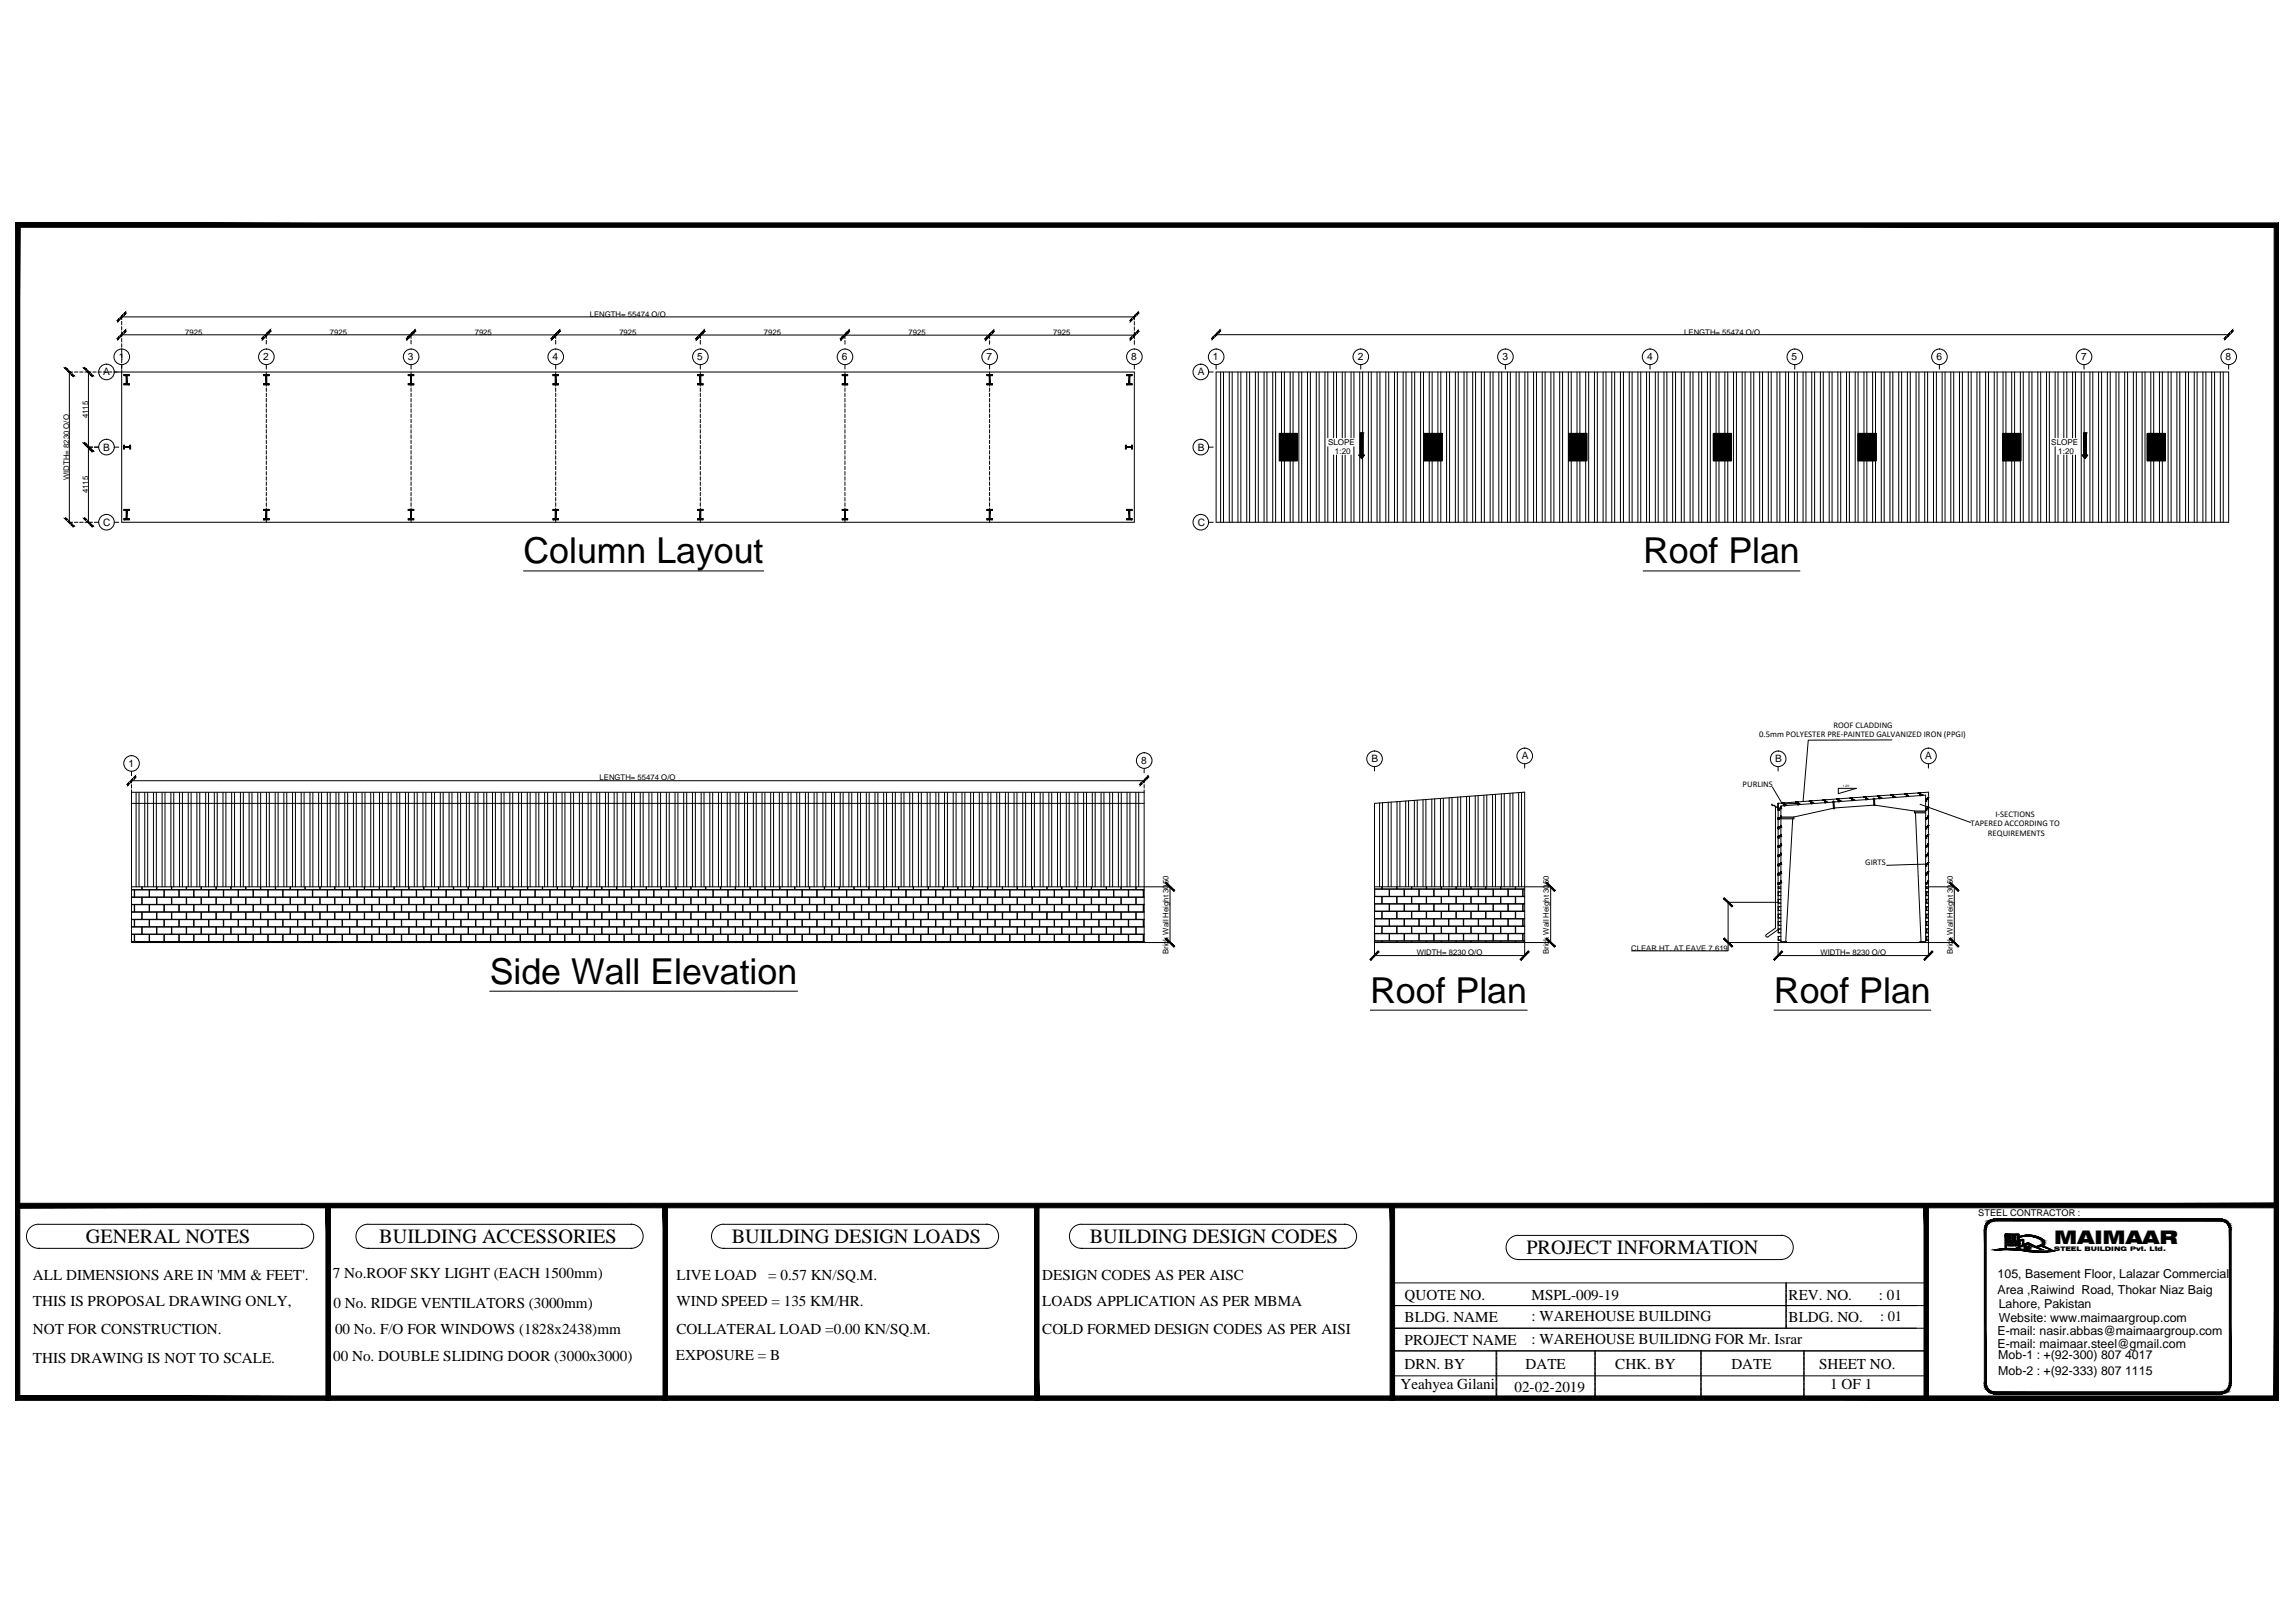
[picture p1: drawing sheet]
<svg xmlns="http://www.w3.org/2000/svg" width="841mm" height="594mm" viewBox="0 0 841 594" stroke-linecap="round" stroke-linejoin="round" font-family="sans-serif">
<defs><g id="words">
<g font-size="13.1">
<text x="191.8" y="206.3">Column Layout</text>
<text x="602.1" y="206.3">Roof Plan</text>
<text x="179.5" y="360.2">Side Wall Elevation</text>
<text x="502.1" y="367.2">Roof Plan</text>
<text x="650.1" y="367.2">Roof Plan</text>
</g>
<g font-size="7.4">
<text x="31.5" y="455.3">GENERAL NOTES</text>
<text x="139" y="455.3">BUILDING ACCESSORIES</text>
<text x="268.2" y="455.3">BUILDING DESIGN LOADS</text>
<text x="399.3" y="455.3">BUILDING DESIGN CODES</text>
<text x="559.4" y="459.4">PROJECT INFORMATION</text>
</g>
<text font-size="6.9" x="752.8" y="455.5">MAIMAAR</text>
<g font-size="5.5">
<text x="12.1" y="468.8">ALL DIMENSIONS ARE IN 'MM &amp; FEET'.</text>
<text x="122" y="468.2">7 No.ROOF SKY LIGHT (EACH 1500mm)</text>
<text x="247.9" y="468.8">LIVE LOAD</text>
<text x="281.5" y="468.8">= 0.57 KN/SQ.M.</text>
<text x="381.9" y="468.8">DESIGN CODES AS PER AISC</text>
<text x="12.1" y="478.2">THIS IS PROPOSAL DRAWING ONLY,</text>
<text x="122.2" y="479.2">0 No. RIDGE VENTILATORS (3000mm)</text>
<text x="247.9" y="478.2">WIND SPEED = 135 KM/HR.</text>
<text x="381.9" y="478.2">LOADS APPLICATION AS PER MBMA</text>
<text x="514.7" y="476.1">QUOTE NO.</text>
<text x="561.3" y="476.1">MSPL-009-19</text>
<text x="655.5" y="476.1">REV. NO.</text>
<text x="688.5" y="476.1">: 01</text>
<text x="514.7" y="484.3">BLDG. NAME</text>
<text x="561.3" y="483.9">: WAREHOUSE BUILDING</text>
<text x="655.5" y="484.3">BLDG. NO.</text>
<text x="12.1" y="488.6">NOT FOR CONSTRUCTION.</text>
<text x="122.8" y="488.5">00 No. F/O FOR WINDOWS (1828x2438)mm</text>
<text x="247.9" y="488.6">COLLATERAL LOAD =0.00 KN/SQ.M.</text>
<text x="381.9" y="488.6">COLD FORMED DESIGN CODES AS PER AISI</text>
<text x="514.7" y="492.6">PROJECT NAME</text>
<text x="561.3" y="492.3">: WAREHOUSE BUILIDNG FOR Mr. Israr</text>
<text x="12.1" y="499.1">THIS DRAWING IS NOT TO SCALE.</text>
<text x="122.1" y="498.4">00 No. DOUBLE SLIDING DOOR (3000x3000)</text>
<text x="247.7" y="498.1">EXPOSURE = B</text>
<text x="514.7" y="501.3">DRN. BY</text>
<text x="559" y="501.3">DATE</text>
<text x="591.9" y="501.3">CHK. BY</text>
<text x="634.5" y="501.3">DATE</text>
<text x="666.6" y="501.3">SHEET NO.</text>
<text x="513.2" y="508.7">Yeahyea Gilani</text>
<text x="555" y="509.9">02-02-2019</text>
<text x="670.7" y="508.9">1 OF 1</text>
</g>
<text font-size="5.3" x="688.9" y="483.8">: 01</text>
<g font-size="4.5">
<text x="732" y="468.1">105, Basement Floor, Lalazar Commercial</text>
<text x="732" y="473.8">Area ,Raiwind Road, Thokar Niaz Baig</text>
<text x="732.5" y="479.2">Lahore, Pakistan</text>
<text x="732.5" y="484.3">Website: www.maimaargroup.com</text>
<text x="732" y="489.1">E-mail: nasir.abbas@maimaargroup.com</text>
<text x="732" y="493.8">E-mail: maimaar.steel@gmail.com</text>
<text x="732.3" y="497.8">Mob-1 : +(92-300) 807 4017</text>
<text x="732.3" y="503.8">Mob-2 : +(92-333) 807 1115</text>
</g>
<g font-size="3.7">
<text x="43.5" y="132">1</text>
<text x="96.5" y="132">2</text>
<text x="149.5" y="132">3</text>
<text x="202.5" y="132">4</text>
<text x="255.5" y="132">5</text>
<text x="308.5" y="132">6</text>
<text x="361.5" y="132">7</text>
<text x="414.5" y="132">8</text>
<text x="444.5" y="132">1</text>
<text x="497.6" y="132">2</text>
<text x="550.6" y="132">3</text>
<text x="603.6" y="132">4</text>
<text x="656.6" y="132">5</text>
<text x="709.6" y="132">6</text>
<text x="762.6" y="132">7</text>
<text x="815.6" y="132">8</text>
<text x="37.9" y="137.5">A</text>
<text x="438.9" y="137.5">A</text>
<text x="37.9" y="165">B</text>
<text x="438.9" y="165">B</text>
<text x="37.9" y="192.6">C</text>
<text x="438.9" y="192.6">C</text>
<text x="47.1" y="280.9">1</text>
<text x="418.2" y="279.9">8</text>
<text x="502.6" y="279.2">B</text>
<text x="557.6" y="278.2">A</text>
<text x="650.5" y="279.2">B</text>
<text x="705.5" y="278.2">A</text>
</g>
<text font-size="3.4" x="725" y="445.5">STEEL CONTRACTOR :</text>
<g font-size="3.2">
<text x="671.9" y="266.5">ROOF CLADDING</text>
<text x="644.7" y="270">0.5mm POLYESTER PRE-PAINTED GALVANIZED IRON (PPGI)</text>
<text x="638.6" y="288.2">PURLINS</text>
<text x="731.2" y="299.2">I-SECTIONS</text>
<text x="722.1" y="302.6">TAPERED ACCORDING TO</text>
<text x="728.5" y="306">REQUIREMENTS</text>
<text x="683.5" y="316.9">GIRTS</text>
</g>
<g font-size="3">
<text x="486.7" y="163.1">SLOPE</text>
<text x="489.2" y="166.1">1:20</text>
<text x="751.7" y="163.1">SLOPE</text>
<text x="754.3" y="166.1">1:20</text>
</g>
<g font-size="2.8">
<text x="216.1" y="116">LENGTH= 55474 O/O</text>
<text x="67.9" y="122.6">7925</text>
<text x="120.9" y="122.6">7925</text>
<text x="174" y="122.6">7925</text>
<text x="227" y="122.6">7925</text>
<text x="280" y="122.7">7925</text>
<text x="333" y="122.7">7925</text>
<text x="386" y="122.7">7925</text>
<text x="617.2" y="122.5">LENGTH= 55474 O/O</text>
<text x="32.3" y="153.1" transform="rotate(-90 32.3 153.1)">4115</text>
<text x="25.4" y="175.8" transform="rotate(-90 25.4 175.8)">WIDTH= 8230 O/O</text>
<text x="32.3" y="180.7" transform="rotate(-90 32.3 180.7)">4115</text>
<text x="219.7" y="285.9">LENGTH= 55474 O/O</text>
<text x="428.2" y="349.4" transform="rotate(-90 428.2 349.4)">Brick Wall Height 3050</text>
<text x="519.2" y="350">WIDTH= 8230 O/O</text>
<text x="567.6" y="349.4" transform="rotate(-90 567.6 349.4)">Brick Wall Height 3050</text>
<text x="597.8" y="348.2">CLEAR HT. AT EAVE 7.619</text>
<text x="667.1" y="350">WIDTH= 8230 O/O</text>
<text x="715.6" y="349.4" transform="rotate(-90 715.6 349.4)">Brick Wall Height 3050</text>
</g>
<text font-size="2.3" x="752.8" y="458.3">STEEL BUILDING Pvt. Ltd.</text>
<text font-size="1.2" x="675.4" y="288.4">1:20</text>
</g></defs>
<!-- layer: Plan -->
<g fill="none" stroke="#000" stroke-width=".37">
<path d="M44.6 116v1.1M44.6 117.7v1.3M44.6 119.6v1.3M44.6 116.1h371.1M415.7 116v1.2M415.7 117.8v1.3M415.7 119.7v1.3M26.6 136.3h-1.2v55h1.2M27.3 136.3h1.2M29.2 136.3h1.3M31.1 136.3h2.3M32.4 136.3v55"/>
<path d="M34 136.3h1.3M35.9 136.3h1.3M37.8 136.3h1.3M39.8 136.3h1.2M44.6 121.5v1.8M44.6 124v1.3M44.6 125.9v1.3M44.6 127.8v1.3M44.6 129.7v1.3M44.6 131.6v1.3M44.6 133.5v1.7M44.6 135.5v55.8h371.1v-55h-374"/>
<path d="M44.6 122.6h106M97.6 122.6v1.4M97.6 124.6v1.4M97.6 133.6v1.6M97.6 136.3v1.4M97.6 138.3v1.3M150.6 122.6h.1M150.6 122.6v1.4M150.6 124.6v1.4M150.6 133.6v1.6M150.6 136.3v1.4M150.6 138.3v1.3"/>
<path d="M150.6 122.7h159M203.6 122.7h.1M203.6 122.6v1.4M203.6 124.6v1.4M203.6 133.6v1.6M203.6 136.3v1.4M203.6 138.3v1.3M256.6 122.7v1.3M256.6 124.7v1.4M256.6 133.6v1.6M256.6 136.3v1.4M256.6 138.3v1.3"/>
<path d="M309.6 122.7h.1M309.6 122.7v1.4M309.6 124.7v1.4M309.6 133.6v1.6M309.6 136.3v1.4M309.6 138.3v1.3M309.6 122.8h106.1M362.6 122.8h.1M362.6 122.7v1.4M362.6 124.7v1.4M362.6 133.6v1.6M362.6 136.3v1.4"/>
<path d="M362.6 138.3v1.3M415.7 121.6v2.5M415.7 124.7v1.4M415.7 133.6v1.6M442.9 136.3h1.7M445.7 122.6h.1M445.7 136.3h371v55h-371zM445.7 122.6l371 .2M445.7 133.6v1.6M447.3 136.3v55M448.4 136.3v55M450.5 136.3v55"/>
<path d="M451.5 136.3v55M453.7 136.3v55M454.7 136.3v55M456.9 136.3v55M457.9 136.3v55M460.1 136.3v55M461.1 136.3v55M463.2 136.3v55M464.3 136.3v55M466.4 136.3v55M467.5 136.3v55M469.6 136.3v22.4"/>
<path d="M470.7 136.3v22.4M472.8 136.3v22.4M473.9 136.3v22.4M476 136.3v55M477 136.3v55M479.1 136.3v55M480.2 136.3v55M482.4 136.3v55M483.4 136.3v55M485.5 136.3v55M486.6 136.3v24M488.7 136.3v24"/>
<path d="M489.8 136.3v24M491.9 136.3v24M492.9 136.3v24M495.1 136.3v24M496.2 136.3v24M498.3 136.3l-.1 30.6M498.7 133.6v1.6M499.3 136.3v22.3l-.8 .7 1 1M501.5 136.3v55M502.5 136.3v55M504.6 136.3v55M505.7 136.3v55"/>
<path d="M507.8 136.3v55M508.9 136.3v55M511 136.3v55M512.1 136.3v55M514.2 136.3v55M515.3 136.3v55M517.4 136.3v55M518.4 136.3v55M520.6 136.3v55M521.6 136.3v55M523.8 136.3v22.4M524.8 136.3v22.4"/>
<path d="M526.9 136.3v22.4M528 136.3v22.4M530.1 136.3v55M531.2 136.3v55M533.3 136.3v55M534.4 136.3v55M536.5 136.3v55M537.6 136.3v55M539.7 136.3v55M540.7 136.3v55M542.9 136.3v55M544 136.3v55"/>
<path d="M546.1 136.3v55M547.1 136.3v55M549.2 136.3v55M550.3 136.3v55M551.7 133.6v1.6M552.4 136.3v55M553.5 136.3v55M555.6 136.3v55M556.7 136.3v55M558.8 136.3v55M559.9 136.3v55M562 136.3v55"/>
<path d="M563 136.3v55M565.2 136.3v55M566.2 136.3v55M568.3 136.3v55M569.4 136.3v55M571.6 136.3v55M572.6 136.3v55M574.7 136.3v55M575.8 136.3v22.4M577.9 136.3v22.4M579 136.3v22.4M581.1 136.3v22.4"/>
<path d="M582.2 136.3v55M584.3 136.3v55M585.4 136.3v55M587.5 136.3v55M588.5 136.3v55M590.6 136.3v55M591.7 136.3v55M593.8 136.3v55M594.9 136.3v55M597 136.3v55M598.1 136.3v55M600.2 136.3v55"/>
<path d="M601.3 136.3v55M603.4 136.3v55M604.4 136.3v55M604.7 133.6v1.6M606.6 136.3v55M607.7 136.3v55M609.8 136.3v55M610.8 136.3v55M613 136.3v55M614 136.3v55M616.1 136.3v55M617.2 136.3v55"/>
<path d="M619.4 136.3v55M620.4 136.3v55M622.5 136.3v55M623.6 136.3v55M625.7 136.3v55M626.8 136.3v55M628.9 136.3v22.4M629.9 136.3v22.4M632.1 136.3v22.4l2.4 2.6M633.2 136.3v22.4M635.3 136.3v55M636.3 136.3v55"/>
<path d="M638.4 136.3v55M639.5 136.3v55M641.6 136.3v55M642.7 136.3v55M644.8 136.3v55M645.9 136.3v55M648 136.3v55M649.1 136.3v55M651.2 136.3v55M652.2 136.3v55M654.4 136.3v55M655.4 136.3v55"/>
<path d="M657.6 136.3v55M657.7 133.6v1.6M658.6 136.3v55M660.8 136.3v55M661.8 136.3v55M663.9 136.3v55M665 136.3v55M667.1 136.3v55M668.2 136.3v55M670.3 136.3v55M671.4 136.3v55M673.5 136.3v55"/>
<path d="M674.6 136.3v55M676.7 136.3v55M677.7 136.3v55M679.8 136.3v55M680.9 136.3v22.4M683.1 136.3v22.4M684.1 136.3v22.4M686.2 136.3v22.4M687.3 136.3v22.4M689.4 136.3v55M690.5 136.3v55M692.6 136.3v55"/>
<path d="M693.6 136.3v55M695.8 136.3v55M696.9 136.3v55M699 136.3v55M700 136.3v55M702.2 136.3v55M703.2 136.3v55M705.3 136.3v55M706.4 136.3v55M708.5 136.3v55M709.6 136.3v55M710.7 133.6v1.6"/>
<path d="M711.7 136.3v55M712.8 136.3v55M714.9 136.3v55M716 136.3v55M718.1 136.3v55M719.1 136.3v55M721.3 136.3v55M722.3 136.3v55M724.5 136.3v55M725.5 136.3v55M727.6 136.3v55M728.7 136.3v55"/>
<path d="M730.8 136.3v55M731.9 136.3v55M734 136.3v22.4M735.1 136.3v22.4M737.2 136.3v22.4M738.3 136.3v22.4M740.4 136.3v22.4M741.4 136.3v55M743.6 136.3v55M744.6 136.3v55M746.8 136.3v55M747.8 136.3v55"/>
<path d="M749.9 136.3v55M751 136.3v55M753.1 136.3v24M754.2 136.3v24M756.3 136.3v24M757.4 136.3v24M759.5 136.3v24M760.6 136.3v24M762.7 136.3v55M763.7 133.6v1.6M763.7 136.3v22.3M765.9 136.3v55"/>
<path d="M766.9 136.3v55M769 136.3v55M770.1 136.3v55M772.3 136.3v55M773.3 136.3v55M775.4 136.3v55M776.5 136.3v55M778.6 136.3v55M779.7 136.3v55M781.8 136.3v55M782.9 136.3v55M785 136.3v55"/>
<path d="M786.1 136.3v55M788.2 136.3v22.4M789.2 136.3v22.4l4.4 4.4-5.7 5.7M791.4 136.3v22.4M792.4 136.3v22.4M794.5 136.3v55M795.6 136.3v55M797.7 136.3v55M798.8 136.3v55M800.9 136.3v55M802 136.3v55M804.1 136.3v55"/>
<path d="M805.2 136.3v55M807.3 136.3v55M808.4 136.3v55M810.5 136.3v55M811.5 136.3v55M813.7 136.3v55M814.7 136.3v55M816.7 133.6v1.6M97.6 140.2v1.3M97.6 142.1v1.3M97.6 144v1.3M97.6 145.9v1.3"/>
<path d="M97.6 147.9v1.2M97.6 149.8v1.2M97.6 151.7v1.2M97.6 153.6v1.2M97.6 155.5v1.2M97.6 157.4v1.3M97.6 159.3v1.3M150.6 140.2v1.3M150.6 142.1v1.3M150.6 144v1.3M150.6 145.9v1.3M150.6 147.9v1.2"/>
<path d="M150.6 149.8v1.2M150.6 151.7v1.2M150.6 153.6v1.2M150.6 155.5v1.2M150.6 157.4v1.3M150.6 159.3v1.3M203.6 140.2v1.3M203.6 142.1v1.3M203.6 144v1.3M203.6 145.9v1.3M203.6 147.9v1.2M203.6 149.8v1.2"/>
<path d="M203.6 151.7v1.2M203.6 153.6v1.2M203.6 155.5v1.2M203.6 157.4v1.3M203.6 159.3v1.3M256.6 140.2v1.3M256.6 142.1v1.3M256.6 144v1.3M256.6 145.9v1.3M256.6 147.9v1.2M256.6 149.8v1.2M256.6 151.7v1.2"/>
<path d="M256.6 153.6v1.2M256.6 155.5v1.2M256.6 157.4v1.3M256.6 159.3v1.3M309.6 140.2v1.3M309.6 142.1v1.3M309.6 144v1.3M309.6 145.9v1.3M309.6 147.9v1.2M309.6 149.8v1.2M309.6 151.7v1.2M309.6 153.6v1.2"/>
<path d="M309.6 155.5v1.2M309.6 157.4v1.3M309.6 159.3v1.3M362.6 140.2v1.3M362.6 142.1v1.3M362.6 144v1.3M362.6 145.9v1.3M362.6 147.9v1.2M362.6 149.8v1.2M362.6 151.7v1.2M362.6 153.6v1.2M362.6 155.5v1.2"/>
<path d="M362.6 157.4v1.3M362.6 159.3v1.3M468.8 158.7h6.7v10.1h-6.7zM468.8 159l.2-.3 6.5 6.5-3.6 3.6-3.1-3.1M468.8 159.3l.6-.6 6.1 6.2-3.9 3.9M468.8 159.9l1.2-1.2 5.5 5.6M468.8 159.7l6.7 6.7-2.4 2.4-4.3-4.4 5.6-5.7 1.1 1.1-6.7 6.7M468.8 158.8l6.7 6.7-3.3 3.3M468.8 159.1l6.7 6.7-3 3M468.8 159.4l6.7 6.7-2.7 2.7M469.7 158.7l-.9 .9M469.7 158.7l5.8 5.9"/>
<path d="M471.7 158.7l-2.9 3M471.8 158.7l3.7 3.8-6.3 6.3M472 158.7l-3.2 3.3M472.1 158.7l3.4 3.5-6.7 6.5M473.9 158.7l-5.1 5.1M473.9 158.7l1.6 1.7-6.7 6.7M475 158.7l-6.2 6.3M475.1 158.7l.4 .5-6.7 6.7M475.3 158.7l-6.5 6.6M475.4 158.7l.1 .2-6.7 6.7M499.2 158.6l.3 .3-1 1 1 1.1M499.5 158.6h.1"/>
<path d="M499.5 159.8l-1-1.1 .2-.1 .8 .9-1 1.1 1 1-1 1 1 1M499.5 159.2l-.5-.6-.5 .4 1 1M499.5 158.6l-1 1 1 1.1-1 1 1 1.1-1 1.1 1 1-1 1 1.2 1.3M499.5 159.2l-1 1.1 1 1M499.5 159.8l-1 1.1 1 1-1 1 1 1.1-1 1 1 1.1M499.5 158.6h-1v8.1h-.5M499.5 158.6v8.1h.5l-1 1.3-1-1.3M521.8 158.7h6.7v10.1h-6.7zM521.8 159l.3-.3 6.4 6.5-3.6 3.6M521.8 159.3l.6-.6 6.1 6.2-3.8 3.9M521.8 159.6l.9-.9 5.8 5.9M521.8 159.9l1.2-1.2 5.5 5.6"/>
<path d="M521.8 158.8l6.7 6.7-3.3 3.3-3.4-3.4M521.8 159.1l6.7 6.7-3 3-3.7-3.7M521.8 159.4l6.7 6.7-2.7 2.7M521.8 159.7l6.7 6.7-2.4 2.4M524.1 158.7l-2.3 2.4M524.2 158.7l4.3 4.4-5.7 5.7M524.4 158.7l-2.6 2.7M524.5 158.7l4 4.1-6 6M527.4 158.7l-5.6 5.7 4.3 4.4M527.5 158.7l1 1.1-6.7 6.7M527.7 158.7l-5.9 6M527.8 158.7l.7 .8-6.7 6.7"/>
<path d="M574.8 158.7h6.7v10.1h-6.7zM574.8 159l.3-.3 6.4 6.5-3.6 3.6M574.8 159.3l.6-.6 6.1 6.2-3.8 3.9-2.9-2.8M574.8 159.6l.9-.9 5.8 5.9M574.8 159.9l1.2-1.2 5.5 5.6M574.8 159.7l6.7 6.7-2.4 2.4-4.3-4.4 5.7-5.7 1 1.1-6.7 6.7M574.8 158.8l6.7 6.7-3.3 3.3M574.8 159.1l6.7 6.7-3 3M574.8 159.4l6.7 6.7-2.7 2.7-4-4M576.6 158.7l-1.8 1.8M576.6 158.7l4.9 5-5.1 5.1M576.8 158.7l-2 2.1"/>
<path d="M576.9 158.7l4.6 4.7-5.4 5.4M579 158.7l-4.2 4.2M579 158.7l2.5 2.6M579.9 158.7l-5.1 5.1M579.9 158.7l1.6 1.7-6.7 6.7M581.1 158.7l-6.3 6.3M581.1 158.7l.4 .5-6.7 6.7M627.9 158.7h6.6v10.1h-6.6zM627.9 159l.2-.3 6.4 6.5-3.5 3.6-3.1-3.1M627.9 159.3l.5-.6 6.1 6.2-3.8 3.9M627.9 159.7l6.6 6.7-2.4 2.4-4.2-4.4 5.6-5.7 1 1.1-6.6 6.7M627.9 158.8l6.6 6.7-3.3 3.3-3.3-3.4"/>
<path d="M627.9 159.1l6.6 6.7-3 3-3.6-3.7M627.9 159.4l6.6 6.7-2.7 2.7M628.7 158.7l-.8 .9M628.7 158.7l5.8 5.9M629 158.7l-1.1 1.2M629 158.7l5.5 5.6M632 158.7l-4.1 4.2M632.3 158.7l-4.4 4.5M632.3 158.7l2.2 2.3M633.2 158.7l-5.3 5.4M633.2 158.7l1.3 1.4-6.6 6.7M680.9 158.7h6.6v10.1h-6.6z"/>
<path d="M680.9 159.6l.8-.9 5.8 5.9M680.9 159.9l1.1-1.2 5.5 5.6M680.9 158.8l6.6 6.7-3.3 3.3M680.9 159.1l6.6 6.7-2.9 3-3.7-3.7M680.9 159.4l6.6 6.7-2.6 2.7M680.9 159.7l6.6 6.7-2.3 2.4M681.1 158.7l-.2 .3M681.1 158.7l6.4 6.5-3.5 3.6M681.4 158.7l-.5 .6M681.4 158.7l6.1 6.2-3.8 3.9-2.8-2.8M684.1 158.7l-3.2 3.3M684.1 158.7l3.4 3.5-6.6 6.6"/>
<path d="M684.4 158.7l-3.5 3.6M684.4 158.7l3.1 3.2-6.6 6.7M684.7 158.7l-3.8 3.9M684.7 158.7l2.8 2.9-6.6 6.7M686.2 158.7l-5.3 5.4M686.2 158.7l1.3 1.4-6.6 6.7M733.9 158.7h6.7v10.1h-6.7zM733.9 159l.2-.3 6.5 6.5-3.6 3.6M733.9 159.3l.5-.6 6.2 6.2-3.9 3.9-2.8-2.8M733.9 159.6l.8-.9 5.9 5.9M733.9 159.9l1.1-1.2 5.6 5.6M733.9 159.7l6.7 6.7-2.5 2.4-4.2-4.4 5.6-5.7 1.1 1.1-6.7 6.7"/>
<path d="M733.9 158.8l6.7 6.7-3.3 3.3M733.9 159.1l6.7 6.7-3 3-3.7-3.7M733.9 159.4l6.7 6.7-2.7 2.7-4-4M736.8 158.7l-2.9 3M736.8 158.7l3.8 3.8-6.3 6.3M737.1 158.7l-3.2 3.3M737.1 158.7l3.5 3.5-6.6 6.6v22.5M740.1 158.7l-6.2 6.3M740.1 158.7l.5 .5-6.7 6.7M764 158.6l.6 .6M764 158.6l-.5 .4 1.1 1M764.3 158.6l.3 .3-1.1 1 1.1 1.1"/>
<path d="M764.3 158.6l-.8 .7 1.1 1M764.6 158.6h.1M764.6 158.6h-1.1v8.1h-.5M764.6 158.6v8.1h.5l-1.1 1.3-1-1.3M764.6 159.8l-1.1-1.1 .2-.1 .9 .9-1.1 1.1 1.1 1-1.1 1 1.1 1M764.6 158.6l-1.1 1 1.1 1.1-1.1 1 1.1 1.1-1.1 1.1 1.1 1-1.1 1 1.2 1.3M764.6 159.2l-1.1 1.1 1.1 1M764.6 159.8l-1.1 1.1 1.1 1-1.1 1 1.1 1.1-1.1 1 1.1 1.1M786.9 158.7h6.7v10.1h-6.7zM786.9 159l.2-.3 6.5 6.5-3.6 3.6-3.1-3.1M786.9 159.3l.5-.6 6.2 6.2-3.9 3.9M786.9 159.6l.8-.9 5.9 5.9"/>
<path d="M786.9 159.9l1.1-1.2 5.6 5.6M786.9 158.8l6.7 6.7-3.3 3.3-3.4-3.4M786.9 159.1l6.7 6.7-3 3M786.9 159.4l6.7 6.7-2.7 2.7M789.2 158.7l-2.3 2.4M789.5 158.7l-2.6 2.7M789.5 158.7l4.1 4.1-6 6M792.2 158.7l-5.3 5.4M792.2 158.7l1.4 1.4-6.7 6.7M792.5 158.7l-5.6 5.7 4.2 4.4 2.5-2.4-6.7-6.7M792.5 158.7l1.1 1.1-6.7 6.7M32.4 163.8h1.5"/>
<path d="M34.6 163.8h1.5M41.8 163.8h1.7M97.6 161.2v1.3M97.6 163.1v1.3M97.6 165v1.3M97.6 166.9v1.3M97.6 168.9v1.2M97.6 170.8v1.2M97.6 172.7v1.3M97.6 174.6v1.3M97.6 176.5v1.3M97.6 178.4v1.3"/>
<path d="M150.6 161.2v1.3M150.6 163.1v1.3M150.6 165v1.3M150.6 166.9v1.3M150.6 168.9v1.2M150.6 170.8v1.2M150.6 172.7v1.3M150.6 174.6v1.3M150.6 176.5v1.3M150.6 178.4v1.3M203.6 161.2v1.3M203.6 163.1v1.3"/>
<path d="M203.6 165v1.3M203.6 166.9v1.3M203.6 168.9v1.2M203.6 170.8v1.2M203.6 172.7v1.3M203.6 174.6v1.3M203.6 176.5v1.3M203.6 178.4v1.3M256.6 161.2v1.3M256.6 163.1v1.3M256.6 165v1.3M256.6 166.9v1.3"/>
<path d="M256.6 168.9v1.2M256.6 170.8v1.2M256.6 172.7v1.3M256.6 174.6v1.3M256.6 176.5v1.3M256.6 178.4v1.3M309.6 161.2v1.3M309.6 163.1v1.3M309.6 165v1.3M309.6 166.9v1.3M309.6 168.9v1.2M309.6 170.8v1.2"/>
<path d="M309.6 172.7v1.3M309.6 174.6v1.3M309.6 176.5v1.3M309.6 178.4v1.3M362.6 161.2v1.3M362.6 163.1v1.3M362.6 165v1.3M362.6 166.9v1.3M362.6 168.9v1.2M362.6 170.8v1.2M362.6 172.7v1.3M362.6 174.6v1.3"/>
<path d="M362.6 176.5v1.3M362.6 178.4v1.3M442.9 163.8h1.7M468.8 160.2l1.5-1.5 5.2 5.3-4.8 4.8M468.8 160.5l1.7-1.8 5 5-5.1 5.1M468.8 160.8l2-2.1 4.7 4.7-5.4 5.4M468.8 161.1l2.3-2.4 4.4 4.4-5.7 5.7-1-1M468.8 161.4l2.6-2.7 4.1 4.1-6 6-.7-.7M468.8 162.3l3.5-3.6 3.2 3.2-6.7 6.7M468.8 162.6l3.9-3.9 2.8 2.9-6.7 6.7M468.8 163.5l4.8-4.8 1.9 2-6.7 6.7M468.8 164.1l5.3-5.4 1.4 1.4-6.7 6.7"/>
<path d="M468.8 164.7l5.9-6 .8 .8-6.7 6.7M468.8 160l6.7 6.7-2.1 2.1M468.8 160.3l6.7 6.7-1.8 1.8M468.8 160.6l6.7 6.7-1.5 1.5-5.2-5.2M468.8 163.3l5.5 5.5 1.2-1.2M468.8 161.5l6.7 6.7-.6 .6M468.8 161.8l6.7 6.7-.3 .3-6.4-6.4M468.8 168.4l.4 .4M468.8 167.5l1.3 1.3M468.8 167.2l1.6 1.6M468.8 166.9l1.9 1.9M468.8 166l2.8 2.8"/>
<path d="M468.8 165.4l3.4 3.4M468.8 165.1l3.7 3.7M468.8 164.8l4 4M468.8 164.2l4.6 4.6M468.8 163.9l4.9 4.9M468.8 163l5.8 5.8M468.8 162.7l6.1 6.1M468.8 162.1l6.7 6.7M468.8 161.2l6.7 6.7M468.8 160.9l6.7 6.7M469.6 168.8v22.5M470.7 168.8v22.5"/>
<path d="M472.8 168.8v22.5M473.9 168.8v22.5M475.5 161.3l-2.5-2.6-4.2 4.2M475.5 161l-2.2-2.3-4.5 4.5M475.5 161l-6.7 6.7M475.5 161.3l-6.7 6.7M475.5 164.3l-4.5 4.5-2.2-2.2M475.5 164.6l-4.2 4.2-2.5-2.5M475.5 167.9l-.9 .9M486.6 163.6v27.7M488.7 166.7v24.6M489.8 166.7v24.6"/>
<path d="M491.9 166.7v24.6M492.9 166.7v24.6M495.1 166.7v24.6M496.2 163.6v27.7M498 166.7h.1M498 166.7l1.2 1.1M498.4 166.7l.9 .9M498.5 166.3l1.1 .9-.7 .7M498.9 167.8l.1 .2M499.3 167.6v23.7M499.5 165.8l-1.2 1.3v24.2M499.5 160.1l-1 1 1 1.1"/>
<path d="M499.5 160.4l-1 1 1 1.1M499.5 161l-1 1 1 1.1M499.5 161.3l-1 1 1 1.1M499.5 162.2l-1 1 1 1.1M499.5 162.5l-1 1.1 1 1M499.5 163.1l-1 1.1 1 1-1 1M499.5 163.4l-1 1.1 1 1M499.5 163.7l-1 1 1 1.1M499.5 164.3l-1 1 1 1.1M499.5 164.6l-1 1 1 1.1M499.5 165.5l-1 1.1 .9 .9M499.5 166.1l-1.1 1.1"/>
<path d="M499.5 166.4l-1 1M499.8 167l-.3-.3-.8 .9M499.9 166.8l-1.1 1M521.8 160.2l1.5-1.5 5.2 5.3-4.7 4.8v22.5M521.8 163.6l5.1 5.2v22.5M521.8 165.7l3 3.1v22.5M521.8 161.5l6.7 6.7-.5 .6v22.5M521.8 160.5l1.8-1.8 4.9 5-5.1 5.1-1.6-1.6M521.8 160.8l2-2.1 4.7 4.7-5.4 5.4-1.3-1.3M521.8 161.7l2.9-3 3.8 3.8-6.3 6.3-.4-.4M521.8 162l3.3-3.3 3.4 3.5-6.7 6.5M521.8 162.3l3.6-3.6 3.1 3.2-6.7 6.7"/>
<path d="M521.8 162.6l3.9-3.9 2.8 2.9-6.7 6.7M521.8 163.5l4.8-4.8 1.9 2-6.7 6.7M521.8 163.8l5.1-5.1 1.6 1.7-6.7 6.7M521.8 164.1l5.3-5.4 1.4 1.4-6.7 6.7M521.8 165l6.3-6.3 .4 .5-6.7 6.7M521.8 165.3l6.7-6.4-6.7 6.7M521.8 160l6.7 6.7-2.1 2.1-4.6-4.6M521.8 160.3l6.7 6.7-1.8 1.8-4.9-4.9M521.8 160.6l6.7 6.7-1.5 1.5M521.8 163.3l5.5 5.5 1.2-1.2M521.8 161.8l6.7 6.7-.3 .3-6.4-6.4M521.8 168.1l.7 .7"/>
<path d="M521.8 167.8l1 1M521.8 166.9l1.9 1.9M521.8 166.6l2.2 2.2M521.8 166l2.8 2.8M521.8 164.8l4 4M521.8 163l5.8 5.8M521.8 162.7l6.1 6.1M521.8 162.1l6.7 6.7M521.8 161.2l6.7 6.7M521.8 160.9l6.7 6.7M528.5 161.3l-2.5-2.6-4.2 4.2M528.5 161l-2.2-2.3-4.5 4.5"/>
<path d="M528.5 161l-6.7 6.7M528.5 161.3l-6.7 6.7M528.5 164.3l-4.5 4.5M528.5 164.6l-4.2 4.2-2.5-2.5M528.5 167.9l-.8 .9M574.8 160.2l1.5-1.5 5.2 5.3-4.7 4.8M574.8 161.1l2.4-2.4 4.3 4.4-5.7 5.7M574.8 161.4l2.7-2.7 4 4.1-6 6-.7-.7M574.8 161.7l3-3 3.7 3.8-6.3 6.3M574.8 162l3.3-3.3 3.4 3.5-6.6 6.6M574.8 162.3l3.6-3.6 3.1 3.2-6.7 6.7M574.8 162.6l3.9-3.9 2.8 2.9-6.7 6.7"/>
<path d="M574.8 163.5l4.8-4.8 1.9 2-6.7 6.7M574.8 164.1l5.4-5.4 1.3 1.4-6.7 6.7M574.8 164.7l6-6 .7 .8-6.7 6.7M574.8 165.3l6.7-6.4-6.7 6.7M574.8 160l6.7 6.7-2.1 2.1M574.8 160.3l6.7 6.7-1.8 1.8-4.9-4.9M574.8 160.6l6.7 6.7-1.4 1.5M574.8 163l5.9 5.8 .8-.9M574.8 161.5l6.7 6.7-.5 .6-6.2-6.1M574.8 161.8l6.7 6.7-.2 .3M574.8 168.7l.1 .1M574.8 168.4l.4 .4"/>
<path d="M574.8 167.8l1 1M574.8 167.5l1.3 1.3M574.8 167.2l1.6 1.6M574.8 166.9l1.9 1.9M574.8 166.6l2.2 2.2M574.8 165.7l3.1 3.1M574.8 165.4l3.4 3.4M574.8 165.1l3.7 3.7M574.8 164.2l4.6 4.6M574.8 163.6l5.2 5.2M574.8 163.3l5.5 5.5M574.8 162.4l6.4 6.4"/>
<path d="M574.8 162.1l6.7 6.7M574.8 161.2l6.7 6.7M574.8 160.9l6.7 6.7M575.8 168.8v22.5M577.9 168.8v22.5M579 168.8v22.5M581.1 168.8v22.5M581.5 161l-2.2-2.3-4.5 4.5M581.5 161l-6.7 6.7M581.5 161.3l-6.7 6.7M581.5 164.3l-4.4 4.5M581.5 164.6l-4.1 4.2-2.6-2.5"/>
<path d="M581.5 167.6l-1.1 1.2M627.9 160.2l1.4-1.5 5.2 5.3-4.7 4.8-1.9-1.9M627.9 160.5l1.7-1.8 4.9 5-5 5.1M627.9 160.8l2-2.1 4.6 4.7-5.3 5.4M627.9 161.1l2.3-2.4 4.3 4.4-5.7 5.7M627.9 161.4l2.6-2.7 4 4.1-6 6M627.9 161.7l2.9-3 3.7 3.8-6.3 6.3-.3-.4M627.9 162l3.2-3.3 3.4 3.5-6.6 6.5M627.9 162.3l3.5-3.6 3.1 3.2-6.6 6.7M627.9 162.6l3.8-3.9 2.8 2.9-6.6 6.7M627.9 163.5l4.7-4.8 1.9 2-6.6 6.7M627.9 163.8l5-5.1 1.6 1.7-6.6 6.7"/>
<path d="M627.9 164.7l5.9-6 .7 .8-6.6 6.7M627.9 165l6.2-6.3 .4 .5-6.6 6.7M627.9 165.3l6.5-6.6 .1 .2-6.6 6.7M627.9 160l6.6 6.7-2 2.1M627.9 160.3l6.6 6.7-1.7 1.8M627.9 160.6l6.6 6.7-1.4 1.5-5.2-5.2M627.9 163.3l5.5 5.5 1.1-1.2M627.9 161.5l6.6 6.7-.5 .6M627.9 161.8l6.6 6.7-.2 .3-6.4-6.4M627.9 168.1l.6 .7M627.9 167.8l.9 1M627.9 167.5l1.2 1.3"/>
<path d="M627.9 167.2l1.5 1.6M627.9 166.3l2.4 2.5M627.9 166l2.7 2.8M627.9 164.8l3.9 4M627.9 164.2l4.5 4.6M627.9 163.9l4.8 4.9M627.9 163l5.7 5.8M627.9 162.7l6 6.1M627.9 162.1l6.6 6.7M627.9 161.2l6.6 6.7M627.9 160.9l6.6 6.7M628.9 168.8v22.5"/>
<path d="M629.9 168.8v22.5M632.1 168.8v22.5M633.2 168.8v22.5M634.5 161l-6.6 6.7M634.5 161.3l-6.6 6.7M634.5 164.3l-4.4 4.5-2.2-2.2M634.5 164.6l-4.1 4.2M634.5 167.9l-.8 .9M680.9 161.8l6.6 6.7-.2 .3v22.5M680.9 160.2l1.4-1.5 5.2 5.3-4.7 4.8M680.9 160.5l1.7-1.8 4.9 5-5 5.1-1.6-1.6M680.9 160.8l2-2.1 4.6 4.7-5.3 5.4-1.3-1.3"/>
<path d="M680.9 161.1l2.3-2.4 4.3 4.4-5.6 5.7M680.9 161.4l2.6-2.7 4 4.1-5.9 6M680.9 161.7l2.9-3 3.7 3.8-6.3 6.3-.3-.4M680.9 163.5l4.7-4.8 1.9 2-6.6 6.7M680.9 163.8l5-5.1 1.6 1.7-6.6 6.7M680.9 166.5l6.6-6.7-1-1.1-5.6 5.7 4.2 4.4M680.9 164.7l5.9-6 .7 .8-6.6 6.7M680.9 165l6.2-6.3 .4 .5-6.6 6.7M680.9 165.3l6.5-6.6 .1 .2-6.6 6.7M680.9 160l6.6 6.7-2 2.1-4.6-4.6M680.9 160.3l6.6 6.7-1.7 1.8-4.9-4.9M680.9 160.6l6.6 6.7-1.4 1.5"/>
<path d="M680.9 163l5.8 5.8 .8-.9M680.9 161.5l6.6 6.7-.5 .6-6.1-6.1M680.9 168.7v.1M680.9 168.1l.6 .7M680.9 167.8l.9 1M680.9 166.9l1.8 1.9M680.9 166.6l2.1 2.2M680.9 165.7l3 3.1M680.9 165.4l3.3 3.4M680.9 164.8l3.9 4M680.9 163.6l5.1 5.2M680.9 163.3l5.4 5.5"/>
<path d="M680.9 162.4l6.3 6.4M680.9 162.1l6.6 6.7M680.9 161.2l6.6 6.7M680.9 160.9l6.6 6.7M680.9 168.8v22.5M684.1 168.8v22.5M686.2 168.8v22.5M687.5 164.3l-4.4 4.5v22.5M687.5 161.3l-2.5-2.6-4.1 4.2M687.5 161l-2.2-2.3-4.4 4.5M687.5 161l-6.6 6.7M687.5 161.3l-6.6 6.7"/>
<path d="M687.5 164.6l-4.1 4.2-2.5-2.5M687.5 167.6l-1.1 1.2M733.9 165.4l3.3 3.4v22.5M733.9 161.8l6.7 6.7-.2 22.8M733.9 167.5l1.2 1.3v22.5M733.9 160.2l1.4-1.5 5.3 5.3-4.8 4.8-1.9-1.9M733.9 160.5l1.7-1.8 5 5-5.1 5.1M733.9 160.8l2-2.1 4.7 4.7-5.4 5.4M733.9 161.1l2.3-2.4 4.4 4.4-5.7 5.7-1-1M733.9 161.4l2.6-2.7 4.1 4.1-6 6-.7-.7M733.9 162.3l3.5-3.6 3.2 3.2-6.7 6.7M733.9 162.6l3.8-3.9 2.9 2.9-6.7 6.7"/>
<path d="M733.9 163.5l4.7-4.8 2 2-6.7 6.7M733.9 163.8l5-5.1 1.7 1.7-6.7 6.7M733.9 164.1l5.3-5.4 1.4 1.4-6.7 6.7M733.9 164.7l5.9-6 .8 .8-6.7 6.7M733.9 165.3l6.7-6.4-6.7 6.7M733.9 160l6.7 6.7-2.1 2.1M733.9 160.3l6.7 6.7-1.8 1.8M733.9 160.6l6.7 6.7-1.5 1.5-5.2-5.2M733.9 163.3l5.5 5.5 1.2-1.2M733.9 161.5l6.7 6.7-.6 .6-6.1-6.1M733.9 168.7v.1M733.9 168.4l.3 .4"/>
<path d="M733.9 167.2l1.5 1.6M733.9 166.3l2.4 2.5M733.9 165.7l3.1 3.1M733.9 164.2l4.5 4.6M733.9 163.9l4.8 4.9M733.9 163l5.7 5.8M733.9 162.4l6.4 6.4M733.9 162.1l6.7 6.7M733.9 161.2l6.7 6.7M733.9 160.9l6.7 6.7M738.3 168.8v22.5M740.6 161.3l-2.6-2.6-4.1 4.2"/>
<path d="M740.6 161l-2.3-2.3-4.4 4.5M740.6 161l-6.7 6.7M740.6 161.3l-6.7 6.7M740.6 164.3l-4.5 4.5-2.2-2.2M740.6 164.6l-4.2 4.2M740.6 167.9l-.9 .9M753.1 163.6v27.7M754.2 166.7v24.6M756.3 166.7v24.6M757.4 166.7v24.6M759.5 166.7v24.6M760.6 166.7v24.6"/>
<path d="M763.1 166.7h.1M763.1 166.7l1.1 1.1M763.4 166.7l-.2 .2M763.4 166.7l.9 .9M763.5 166.3l1.1 .9-.6 .7M763.7 167.6v23.7M763.9 167.8l.1 .2M764.6 160.1l-1.1 1 1.1 1.1M764.6 160.4l-1.1 1 1.1 1.1M764.6 161l-1.1 1 1.1 1.1M764.6 161.3l-1.1 1 1.1 1.1M764.6 162.2l-1.1 1 1.1 1.1"/>
<path d="M764.6 162.5l-1.1 1.1 1.1 1M764.6 163.1l-1.1 1.1 1.1 1-1.1 1M764.6 163.4l-1.1 1.1 1.1 1M764.6 163.7l-1.1 1 1.1 1.1M764.6 164.3l-1.1 1 1.1 1.1M764.6 164.6l-1.1 1 1.1 1.1M764.6 165.5l-1.1 1.1 1 .9M764.6 165.8l-1.3 1.3M764.6 166.1l-1.1 1.1M764.6 166.4l-1 1M764.9 167l-.3-.3-.9 .9M765 166.8l-1.2 1"/>
<path d="M786.9 160.2l1.4-1.5 5.3 5.3-4.8 4.8M786.9 160.5l1.7-1.8 5 5-5.1 5.1-1.6-1.6M786.9 160.8l2-2.1 4.7 4.7-5.4 5.4M786.9 161.7l2.9-3 3.8 3.8-6.3 6.3-.4-.4M786.9 162l3.2-3.3 3.5 3.5-6.7 6.5M786.9 162.3l3.5-3.6 3.2 3.2-6.7 6.7M786.9 162.6l3.8-3.9 2.9 2.9-6.7 6.7M786.9 163.5l4.7-4.8 2 2-6.7 6.7M786.9 163.8l5-5.1 1.7 1.7-6.7 6.7M786.9 164.7l5.9-6 .8 .8-6.7 6.7M786.9 165l6.2-6.3 .5 .5-6.7 6.7M786.9 165.3l6.7-6.4-6.7 6.7"/>
<path d="M786.9 160l6.7 6.7-2.1 2.1-4.6-4.6M786.9 160.3l6.7 6.7-1.8 1.8-4.9-4.9M786.9 160.6l6.7 6.7-1.5 1.5-5.2-5.2M786.9 161.5l6.7 6.7-.6 .6M786.9 161.8l6.7 6.7-.3 .3-6.4-6.4M786.9 168.1l.6 .7M786.9 167.8l.9 1M786.9 167.5l1.2 1.3M786.9 166.9l1.8 1.9M786.9 166.3l2.5 2.5M786.9 166l2.8 2.8M786.9 165.1l3.6 3.7"/>
<path d="M786.9 164.8l3.9 4M786.9 163.3l5.5 5.5M786.9 163l5.8 5.8M786.9 162.7l6.1 6.1M786.9 162.1l6.7 6.7M786.9 161.2l6.7 6.7M786.9 160.9l6.7 6.7M788.2 168.8v22.5M789.2 168.8v22.5M791.4 168.8v22.5M792.4 168.8v22.5M793.6 161.3l-2.6-2.6-4.1 4.2"/>
<path d="M793.6 161l-2.3-2.3-4.4 4.5M793.6 161l-6.7 6.7M793.6 161.3l-6.7 6.7M793.6 164.3l-4.5 4.5-2.2-2.2M793.6 164.6l-4.2 4.2M793.6 167.6l-1.2 1.2M793.6 167.9l-.9 .9M27.3 191.3h1.2M29.2 191.3h1.3M31.1 191.3h2.8M34.6 191.3h1.5M41.8 191.3h1.7"/>
<path d="M97.6 180.3v1.3M97.6 182.2v1.3M97.6 184.1v1.3M97.6 186.1v1.3M97.6 188v1.3M97.6 189.9v1.4M150.6 180.3v1.3M150.6 182.2v1.3M150.6 184.1v1.3M150.6 186.1v1.3M150.6 188v1.3M150.6 189.9v1.4"/>
<path d="M203.6 180.3v1.3M203.6 182.2v1.3M203.6 184.1v1.3M203.6 186.1v1.3M203.6 188v1.3M203.6 189.9v1.4M256.6 180.3v1.3M256.6 182.2v1.3M256.6 184.1v1.3M256.6 186.1v1.3M256.6 188v1.3M256.6 189.9v1.4"/>
<path d="M309.6 180.3v1.3M309.6 182.2v1.3M309.6 184.1v1.3M309.6 186.1v1.3M309.6 188v1.3M309.6 189.9v1.4M362.6 180.3v1.3M362.6 182.2v1.3M362.6 184.1v1.3M362.6 186.1v1.3M362.6 188v1.3M362.6 189.9v1.4"/>
<path d="M442.9 191.3h1.7M191.8 209.1h88.1M602.1 209.1h57.5M558.7 279.7v1.6M706.7 279.7v1.6M48.2 282.5v1.6M48.2 286.8v-.9h371.1v.9M48.2 287.4v1.3M48.2 289.3v55.9h380.6M48.2 294.2h371.1M48.2 290.2h371.1M49.9 290.2v34.6"/>
<path d="M50.9 290.2v34.6M53.1 290.2v34.6M54.1 290.2v34.6M56.2 290.2v34.6M57.3 290.2v34.6M59.4 290.2v34.6M60.5 290.2v34.6M62.6 290.2v34.6M63.7 290.2v34.6M65.8 290.2v34.6M66.9 290.2v34.6M69 290.2v34.6"/>
<path d="M70 290.2v34.6M72.2 290.2v34.6M73.2 290.2v34.6M75.4 290.2v34.6M76.4 290.2v34.6M78.5 290.2v34.6M79.6 290.2v34.6M81.7 290.2v34.6M82.8 290.2v34.6M84.9 290.2v34.6M86 290.2v34.6M88.1 290.2v34.6"/>
<path d="M89.2 290.2v34.6M91.3 290.2v34.6M92.3 290.2v34.6M94.5 290.2v34.6M95.5 290.2l.1 35.6h5.3v-35.6M97.6 290.2v34.6M98.7 290.2v34.6M101.9 290.2v34.6M104 290.2v34.6M105.1 290.2v34.6M107.2 290.2v34.6M108.3 290.2v34.6"/>
<path d="M110.4 290.2v34.6M111.4 290.2v34.6M113.6 290.2v34.6M114.7 290.2v34.6M116.8 290.2v34.6M117.8 290.2v34.6M119.9 290.2v34.6M121 290.2v34.6M123.1 290.2v34.6M124.2 290.2v34.6M126.3 290.2v34.6M127.4 290.2v34.6"/>
<path d="M129.5 290.2v34.6M130.6 290.2v34.6M132.7 290.2v34.6M133.7 290.2v34.6M135.9 290.2v34.6M136.9 290.2v34.6M139.1 290.2v35.6h5.3v-1M140.1 290.2v34.6M142.3 290.2v34.6M143.3 290.2v34.6M145.4 290.2v34.6M146.5 290.2v34.6"/>
<path d="M148.6 290.2v34.6M149.7 290.2v34.6M151.8 290.2v34.6M152.9 290.2v34.6M155 290.2v34.6M156.1 290.2v34.6M158.2 290.2v34.6M159.2 290.2v34.6M161.3 290.2v34.6M162.4 290.2v34.6M164.6 290.2v34.6M165.6 290.2v34.6"/>
<path d="M167.7 290.2v34.6M168.8 290.2v34.6M170.9 290.2v34.6M172 290.2v34.6M174.1 290.2v34.6M175.1 290.2v34.6M177.3 290.2v34.6M178.4 290.2v34.6M180.5 290.2v34.6M181.5 290.2v34.6M183.7 290.2v34.6M184.7 290.2v34.6"/>
<path d="M186.8 290.2v34.6M187.9 290.2v34.6M190 290.2v34.6M191.1 290.2v34.6M193.2 290.2v34.6M194.3 290.2v34.6M196.4 290.2v34.6M197.5 290.2v34.6M199.6 290.2v34.6M200.7 290.2v34.6M202.8 290.2v34.6M203.8 290.2v34.6"/>
<path d="M206 290.2v34.6M207 290.2v34.6M209.1 290.2v34.6M210.2 290.2v34.6M212.3 290.2v34.6M213.4 290.2v34.6M215.5 290.2v34.6M216.6 290.2v34.6M218.7 290.2v34.6M219.8 290.2v34.6M221.9 290.2v34.6M222.9 290.2v34.6"/>
<path d="M225.1 290.2v34.6M226.2 290.2v34.6M228.3 290.2v34.6M229.3 290.2v34.6M231.5 290.2v34.6M232.5 290.2v34.6M234.6 290.2v34.6M235.7 290.2v34.6M237.8 290.2v34.6M238.9 290.2v34.6M241 290.2v34.6M242.1 290.2v34.6"/>
<path d="M244.2 290.2v34.6M245.3 290.2v34.6M247.4 290.2v34.6M248.4 290.2v34.6M250.5 290.2v34.6M251.6 290.2v34.6M253.8 290.2v34.6M254.8 290.2v34.6M256.9 290.2v34.6M258 290.2v34.6M260.1 290.2v34.6M261.2 290.2v34.6"/>
<path d="M263.3 290.2v34.6M264.4 290.2v34.6M266.5 290.2v34.6M267.6 290.2v34.6M269.7 290.2v34.6M270.7 290.2v34.6M272.9 290.2v34.6M273.9 290.2v34.6M276.1 290.2v34.6M277.1 290.2v34.6M279.2 290.2v34.6M280.3 290.2v35.6h-5.3v-1"/>
<path d="M282.4 290.2v34.6M283.5 290.2v34.6M285.6 290.2v34.6M286.7 290.2v34.6M288.8 290.2v34.6M289.9 290.2v34.6M292 290.2v34.6M293 290.2v34.6M295.2 290.2v34.6M296.2 290.2v34.6M298.3 290.2v34.6M299.4 290.2v34.6"/>
<path d="M301.6 290.2v34.6M302.6 290.2v34.6M304.7 290.2v34.6M305.8 290.2v34.6M307.9 290.2v34.6M309 290.2v34.6M311.1 290.2v34.6M312.1 290.2v34.6M314.3 290.2v34.6M315.4 290.2v34.6M317.5 290.2v34.6M318.5 290.2v34.6"/>
<path d="M320.6 290.2v34.6M321.7 290.2v34.6M323.8 290.2v34.6M324.9 290.2v34.6M327 290.2v34.6M328.1 290.2v34.6M330.2 290.2v34.6M331.3 290.2v34.6M333.4 290.2v34.6M334.4 290.2v34.6M336.6 290.2v34.6M337.6 290.2v34.6"/>
<path d="M339.8 290.2v34.6M340.8 290.2v34.6M343 290.2v34.6M344 290.2v34.6M346.1 290.2v34.6M347.2 290.2v34.6M349.3 290.2v34.6M350.4 290.2v34.6M352.5 290.2v34.6M353.6 290.2v34.6M355.7 290.2v34.6M356.8 290.2v34.6"/>
<path d="M358.9 290.2v34.6M359.9 290.2v34.6M362 290.2v34.6M363.1 290.2v34.6M365.3 290.2v34.6M366.3 290.2v34.6M368.4 290.2v34.6M369.5 290.2v34.6M371.6 290.2v34.6M372.7 290.2v35.6h-5.3v-1M374.8 290.2v34.6M375.8 290.2v34.6"/>
<path d="M378 290.2v34.6M379.1 290.2v34.6M381.2 290.2v34.6M382.2 290.2v34.6M384.4 290.2v34.6M385.4 290.2v34.6M387.5 290.2v34.6M388.6 290.2v34.6M390.8 290.2v34.6M391.8 290.2v34.6M393.9 290.2v34.6M395 290.2v34.6"/>
<path d="M397.1 290.2v34.6M398.2 290.2v34.6M400.3 290.2v34.6M401.3 290.2v34.6M403.5 290.2v34.6M404.6 290.2v34.6M406.7 290.2v34.6M407.7 290.2v34.6M409.8 290.2v34.6M410.9 290.2v35.6h5.3v-35.6M413 290.2v34.6M414.1 290.2v34.6"/>
<path d="M417.3 290.2v34.6M419.3 281.5v1.6M419.3 287.4v1.3M419.3 289.3v55.9M503.7 280.8v1.6M505.6 294.1v30.7M506.6 294v30.8M508.7 293.9v30.9M509.8 293.8v31M512 293.6v32h5.2v-.8M513 293.5v31.3M515.1 293.4v31.4"/>
<path d="M516.2 293.3v31.5M518.3 293.1v31.7M519.4 293.1v31.7M521.5 292.9v31.9M522.5 292.8v32M524.7 292.7v32.1M525.8 292.6v32.2M527.9 292.4v32.4M528.9 292.4v32.4M531 292.2v32.6M532.1 292.1v32.7M534.2 292v32.8"/>
<path d="M535.3 291.9v32.9M537.4 291.7v33.1M538.5 291.7v33.1M540.6 291.5v33.3M541.7 291.4v33.4M543.8 291.3v33.5M544.8 291.2v33.6M547 291v33.8M548 290.9v33.9M550.2 290.8v34M551.2 290.7v34.1M553.4 290.6v34.2"/>
<path d="M554.4 290.5v34.3M556.5 290.3v34.5M557.6 290.2v34.6M649.3 294.6l.2 .4h.8l.4 .6 .9 .1-1-.1M649.4 294.6v.4h.9l.3 .6M651.5 294.2l.1 46.3-3.9 2.7-.6-.5 .2-.4 3.3-2.4v-44.3M651.6 294.2l55.1-4.1v59.9M651.6 280.8v1.6M651.7 299.5h.1M651.7 296.1h.1M651.7 299.8l.1-.1-.1 .4M651.7 296.1v.7"/>
<path d="M651.7 299.5h.8M651.7 294.2h-.2M651.7 299.5v.7M651.8 296.8h.1M651.8 296.7v.1M651.8 300l-.1 .2M651.8 296.5l-.1 .2M651.8 296.6l-.1 .2M651.8 296.7l-.1 .1M651.9 296.1l-.2 .3M651.9 299.5l-.2 .2 .2-.2M651.9 296.2l.3-.1-.2 .1"/>
<path d="M652 299.5l-.3 .3 .1-.1M652 296.1l-.3 .5 .1-.2M652.1 299.5l-.2 .1M652.2 299.5l-.2 .1M652.3 296.1l-.2 .1M652.4 299.5l-.2 .1M652.5 298.9h.1M652.5 295.5h.1M652.5 299.5l-.2 .1 .3-.3-.2 .3 .2-.1M652.5 295.5v.6h-.8M652.5 298.9v.6M652.5 295.6h.1"/>
<path d="M652.5 295.9l.1-.3-.4 .6M652.6 296.2h.1M652.6 295.9l-.3 .3M652.6 295.9l-.2 .3M652.6 298.9l-.1 .4M652.6 296.2h-.8v.6M652.6 298.9h-.1M652.6 295.5l-.1 .3M652.6 295.9l-.1 .1M652.6 296.1l-.1 .1M653 294.3h.1M653 294.2v.1"/>
<path d="M653 294.1l.4 .2M653 294.2l.2 .1M653 294.1v.2M653.2 294.1l.1 .2-.3-.1M653.4 294.1l.2 .1M653.6 294.1l.2 .2M653.6 294.1h.1M653.6 294.2l-.3-.1 .2 .2M653.7 294.6v.1M653.7 294.2l-.7 .1M653.7 294.2v.9M653.7 295.1h.1"/>
<path d="M653.7 294.1h.1M653.7 294.8l.3 .3-.1-.2M653.7 295l.2 .1M653.7 295l.1 .1M653.7 294.1h-.7M653.8 294.1h.1M653.8 294.3l-.3-.2 .2 .4M653.8 294.1l.1 .8M653.9 294.7l-.2-.2 .2 .2M653.9 294.9l.4 .1M653.9 295.1l-.2-.2 .2 .2M654.1 294.9l.3 .1"/>
<path d="M654.3 294.9h.1M654.4 294.9h.1M654.4 294.9l-.6 .2M654.4 294.9h-.5M656.9 299.9l-2.5 45M657.4 299.2l-4.9 .2M657.4 299.2v.7h-4.8M657.4 299.6h-5.6v.6M658 293.9h.1M658 293.8l.2 .1M658 293.7l.8 .1M658 293.7l.3 .2"/>
<path d="M658 293.7v.2M658.1 293.7l.2 .2M658.1 293.7l.4 .2M658.5 293.7l.1 .2M658.6 293.7l.2 .2M658.7 293.9l.1 .3M658.7 294.2l.4 .5M658.7 294.1l.1 .1M658.7 293.9h-.7M658.7 293.9v.8M658.7 294.7h.1M658.7 294.5l.1 .2h.7"/>
<path d="M658.8 293.7h.1M658.8 293.7v.8M658.9 294.5l.3 .2M659 294.5l.3 .2-.2-.2M659.1 294.5l.3 .2M659.3 294.5l.1 .2M659.4 294.5h.1M659.4 294.5h-.6M659.4 294.5l.1 .2M659.5 294.6h.1M663 293.6h.1M663 293.4h.1"/>
<path d="M663 293.4l.2 .2M663 293.4v.2M663.2 293.4l.2 .1-.2-.1M663.5 293.4l.2 .1M663.5 293.5l-.2-.1 .2 .1M663.5 293.4l.3 .2M663.6 293.5l-.2-.1 .3 .3M663.6 293.4h.1M663.7 294l.4 .3-.4-.2 .1 .2M663.7 293.5l-.7 .1M663.7 293.7l.1 .2M663.7 293.8v.1"/>
<path d="M663.7 293.9l.1 .2M663.7 294l.1 .2M663.7 293.5v.9M663.7 293.4h-.7M663.7 294.3v.1M663.8 293.3h.1M663.8 294.4h.1M663.8 293.3v.9M663.9 294.2l.2 .1M664 294.2l.3 .1-.2-.1M664 294.2l.2 .1M664.1 294.2l.3 .1"/>
<path d="M664.3 294.2l.2 .1M664.4 294.2h.1M664.4 294.1l-.6 .1M664.4 294.1v.1M664.4 294.1l.1 .2M664.5 294.3l-.7 .1M668 293.2h.1M668 293l.2 .2M668 293.1l.1 .1M668 293v.2M668.2 293l.2 .1M668.2 293l.3 .1"/>
<path d="M668.3 293l.3 .1M668.5 293l.3 .3M668.6 293.1l-.6 .1M668.6 293.1l.1 .9M668.7 293.2l.1 .5M668.7 293.4l.1 .2M668.7 293.6l.4 .3M668.7 293.5l.1 .2M668.7 294h.1M668.7 293h.1M668.7 293l.1 .2M668.7 293.8l.3 .2"/>
<path d="M668.7 293.9h.7M668.7 293h-.7M668.8 293h.1M668.8 293v.8M668.8 293.8l.3 .1M669 293.8l.2 .1M669.1 293.8l.3 .1M669.3 293.8l.1 .1M669.3 293.9l-.2-.1 .2 .1M669.4 293.8h.1M669.4 293.8h-.6M669.4 293.8v.1"/>
<path d="M671.8 293.4l.3 2.6-14.7 3.2M671.8 293.4l-.3 .4M671.8 293.4l.6 .3M671.9 296l-.2-2.2-19.1 1.4v50M672.4 295.9l-.3 .4-.4-.2M673 292.8h.1M673 292.6l.5 .2-.2-.2M673 292.6l.3 .2M673 292.7l.2 .1M673 292.6v.2M673.3 292.6l.3 .2M673.4 292.6l.4 .3"/>
<path d="M673.5 292.6l.3 .2M673.6 292.8h-.6M673.6 292.8l.1 .8M673.7 293.1l.1 .2M673.7 293.2l.1 .1M673.7 293.3l.1 .1M673.7 293.4l.3 .2M673.7 293.4l.2 .2M673.7 293l.1 .1M673.7 288.7h6.6l-6.6 2zM673.7 293.6h.1M673.7 292.6h-.7"/>
<path d="M673.7 292.6h.1M673.7 292.7v.1M673.7 292.6l.1 .8M673.8 292.8l-.3-.2 .3 .2M673.8 293v.1M673.8 293.4l.2 .2M673.8 293.6l-.1-.2 .2 .2M674 293.4l.1 .2M674 293.4l.2 .2M674 293.4l.3 .2M674.1 293.4l.3 .2M674.3 293.6l-.1-.2 .2 .2"/>
<path d="M674.4 293.4h.1M674.4 293.4h-.6M674.4 293.5h.1M674.4 293.6h-.7M674.4 293.4v.2M678 292.5h.1M678 292.5l.7-.3v.2l-.2-.1 .3 .2M678 292.3l.1 .1M678.1 292.3l.3 .1M678.2 292.3l.3 .1M678.3 292.3l.3 .1M678.6 292.4l-.6 .1"/>
<path d="M678.6 292.4l-.2-.1 .4 .3M678.6 292.5l.1 .1M678.6 292.5l.2 .1M678.6 292.4l.1 .9M678.7 292.9l.3 .3-.3-.2M678.7 292.6l.1 .3M678.7 292.8l.3 .4M678.7 293.1l.2 .1M678.7 292.9l.1 .1M678.7 293.1l.7 .1M678.7 293.2v.1M678.7 292.2h.1"/>
<path d="M678.7 292.2l.1 .9M678.8 293.1l.5 .1M679 293.1l.2 .1M679.1 293.1l.3 .1M679.2 293.1l.2 .1M679.3 293l.1 .1M679.4 293v.1M679.4 293h.1M679.4 293v.2M679.4 293l-.6 .1M683 291.9h.7M683 291.9v.2"/>
<path d="M683 292.1h.1M683 291.9l.2 .1M683 291.9l.1 .2M683.1 291.9l.2 .1M683.2 291.9l.2 .1M683.3 291.9l.3 .1M683.6 292l-.6 .1M683.6 292l.2 .2M683.6 292.2l.2 .1M683.6 292.1l.2 .5M683.6 292l.1 .9M683.7 292.5l.1 .2"/>
<path d="M683.7 292.9h.1M683.7 292.8v.1M683.7 291.9h.1M683.7 292l-.2-.1 .2 .2M683.7 291.9l.1 .8M683.8 292.7l.2 .1h-.3M684 292.7l.2 .1M684.1 292.7l.3 .1M684.1 292.8l-.2-.1 .3 .1M684.4 292.7h.1M684.4 292.8l-.2-.1 .2 .1M684.4 292.8l-.7 .1"/>
<path d="M684.4 292.7h-.6M684.4 292.7v.1M686.6 292.7l.1 2.2M686.6 294.9l.3 .1M686.7 292.4l.2 2.5M686.7 292.4l-.4 .3M686.7 292.4l.5 .2M686.9 294.9l-14.7 1-.1-2.2 33.6-2.5v54M686.9 294.9l14.7 2.1M686.9 294.9v.1M686.9 292.6l.1 2.3M687.2 294.9l-.3 .1"/>
<path d="M688 291.6l.1 .1M688 291.7h.1M688.1 291.5l.1 .2M688.4 291.7h.1M688.5 291.5l.2 .2v-.2M688.6 291.7l-.2-.2 .3 .3M688.6 291.7h-.6M688.6 291.7l.1 .8M688.7 292.4l.7 .1M688.7 291.5h.1M688.7 292l.3 .5M688.7 292.2l.2 .3"/>
<path d="M688.7 292.5h.1M688.7 291.5l-.7 .2M688.7 291.5l.1 .8h.6M688.8 291.9l-.2-.2 .2 .3M688.9 292.3l.4 .2M689.2 292.3l.2 .2M689.2 292.3l.2 .1M689.3 292.3l.1 .1M689.4 292.3h.1M689.4 292.3v.2M693 291.3h.1M693 291.3h.6l.1 .8"/>
<path d="M693 291.2l.1 .1M693 291.2v.1M693 291.2l.3 .1-.2-.1M693.2 291.2l.3 .1-.3-.1M693.3 291.2l.3 .1-.2-.1M693.4 291.2l.3 .2M693.5 291.1l.2 .3M693.6 291.1l.1 .2M693.6 291.3l.1 .2M693.6 291.6l.2 .1M693.6 291.5l.2 .1M693.6 291.1l-.6 .1"/>
<path d="M693.7 291.1h.1M693.7 292.1l-.1-.2 .3 .2M693.7 291.1l.1 .9M693.8 291.5h-.2l.2 .2M693.8 291.9l.2 .2M693.8 292l.2 .1M693.9 292l.2 .1M694.1 292l.1 .1M694.4 292.1l-.2-.2 .2 .2M694.4 291.9h.1M694.4 291.9v.1M694.4 292.1h-.7"/>
<path d="M694.4 291.9l-.6 .1M694.4 291.9v.2M698 291h.1M698 290.8v.2M698 290.9h.1M698.1 290.8l.2 .1-.3-.1M698.4 290.9l-.2-.1 .5 .4M698.6 290.8l.1 .1M698.6 290.9l-.2-.1 .3 .2M698.6 290.9l-.6 .1M698.6 291.2l.2 .2-.2-.1M698.6 291.1l.2 .2"/>
<path d="M698.6 290.9v.9M698.6 291.6l.2 .1M698.6 291.3l.4 .4M698.6 290.8h-.6M698.6 291.5l.3 .2M698.6 291.7h.8M698.7 290.7h.1M698.7 290.7l.1 .9 .6-.1M698.9 291.6l.2 .1M699.1 291.6l.1 .1M699.1 291.6l.2 .1M699.1 291.6l.3 .1"/>
<path d="M699.2 291.6l.2 .1M699.3 291.6l.1 .1M699.4 291.5v.2M699.4 291.5h.1M701.6 297h4.1M701.6 297.4h4.1M701.6 297v.7h4.1M701.9 297.7l2.1 47.2M703 290.6h.1M703 290.4l.3 .2M703 290.5l.1 .1M703 290.4v.2"/>
<path d="M703 290.4l.2 .2M703.2 290.4l.4 .2M703.4 290.4l.3 .2-.1-.2M703.6 290.7l.1 .2M703.6 290.8l.2 .2M703.6 290.9v.1M703.6 290.6h-.6M703.6 290.6v.8M703.6 291.4h.1M703.6 294.6l18.4 6.7M703.6 291.4h.8M703.6 290.4h.1"/>
<path d="M703.6 291.2l.2 .2M703.6 291.1l.3 .3M703.6 291.2l.3 .2M703.6 290.4h-.6M703.7 290.4h.1M703.7 290.4l.1 .8M703.8 291.2l.3 .2M704 291.2l.4 .2-.2-.2M704.3 291.2l.1 .1M704.4 291.2h.1M704.4 291.2h-.6M704.4 291.2v.2"/>
<path d="M705.7 299.5h.1M705.7 296.1h.1M705.7 292.7h.1M705.7 296.8h.1M705.7 296.1h.8M705.7 293.1l.1-.1-.1 .4M705.7 293.4h.1M705.7 292.7h.8M705.7 296.1v.2l.2-.2M705.8 299.5h.1M705.8 296.8h.1M705.8 293.4h.1"/>
<path d="M705.8 296.2h.8M705.8 292.8v.6M705.8 296.2v.6M705.8 299.7l-.1 .1 .3-.3-.3 .3M705.8 299.7l-.1 .4M705.8 300l-.1 .2M705.8 296.5l-.1 .2M705.8 296.7l-.1 .1M705.8 292.7l-.1 .1M705.8 292.8l-.1 .3M705.8 292.8l.2-.1-.3 .2M705.8 293.2l-.1 .2"/>
<path d="M705.8 292.8h.8M705.8 293.2l-.1 .1M705.9 299.5l-.2 .2M705.9 292.7l-.2 .2M706 296.1l-.2 .1M706 292.8l.2-.1-.2 .1M706 296.1l-.3 .5 .1-.2M706.1 292.7l-.4 .4M706.1 299.5l-.2 .1M706.2 296.1l-.2 .1M706.2 296.1l-.2 .1 .3-.1M706.3 299.5l-.3 .1"/>
<path d="M706.3 292.7l-.2 .1M706.4 299.5l-.2 .1M706.5 298.9h.1M706.5 295.5h.1M706.5 292.1h.1M706.5 298.9v.1M706.5 298.9v.6h-.8M706.5 295.5h.2M706.5 292.1v.6M706.5 295.5v.6M706.5 299.2l.2-.2-.2 .3M706.5 299.4l.2-.2-.3 .4"/>
<path d="M706.5 292.1v.4M706.5 292.5l.2-.1-.4 .4M706.5 292.7l.2-.1-.3 .2M706.6 295.5l.1 .1M706.6 292.1l-.1 .2M706.7 299.6h-.9v.6M706.7 299.1l-.2 .3M706.7 299.5l-.1 .1M706.7 299.3l-.2 .1M706.7 295.8l-.2 .1M706.7 295.5l-.2 .2M706.7 295.9l-.2 .1"/>
<path d="M706.7 295.8l-.4 .4M706.7 295.9l-.2 .2M706.7 295.9l-.3 .3M706.7 296.1l-.2 .1M706.7 292.7l-.2 .1M706.7 292.4l-.2 .2M651.7 319.9h.1M651.7 316.5h.1M651.7 313.1h.1M651.7 309.7h.1M651.7 306.3h.1M651.7 302.9h.1"/>
<path d="M651.7 303.2l.1-.1-.1 .2M651.7 302.9v.7M651.7 306.3v.6M651.7 309.7v.7M651.7 316.5v.6M651.7 319.9v.6M651.7 316.6h.1M651.7 317l.1-.1-.1 .2M651.7 317.1h.1M651.7 316.5h.8M651.7 313.8h.1M651.7 310.4h.1"/>
<path d="M651.7 309.7h.8M651.7 306.9h.1M651.7 303.4l.1-.2-.1 .3M651.7 302.9h.8M651.7 309.7v.2l.2-.2M651.7 316.5v.1M651.7 306.3v.1M651.7 302.9v.1M651.7 313.1v.7M651.8 319.9l-.1 .1M651.8 306.3l-.1 .1 .1-.1M651.8 317.1h.1"/>
<path d="M651.8 313.8h.1M651.8 310.4h.1M651.8 306.9h.1M651.8 303.6h.1M651.8 300.2h.1M651.8 300.1v.1M651.8 303.3l-.1 .3M651.8 306.7l-.1 .2M651.8 310l-.1 .2 .1-.2M651.8 310.2l-.1 .2M651.8 313.3l-.1 .4 .1-.2M651.8 313.2v.6"/>
<path d="M651.8 316.6v.5M651.8 320v.5M651.8 320h.8M651.8 316.7l-.1 .2M651.8 316.8l-.1 .3M651.8 317l-.1 .1M651.8 316.6h.8M651.8 313.6l-.1 .2M651.8 313.2h.8M651.8 310.1l-.1 .2M651.8 306.4l-.1 .2M651.8 306.6l-.1 .2"/>
<path d="M651.8 306.8l-.1 .1M651.8 306.9h-.1M651.8 303.4l-.1 .2M651.8 303.5v.1M651.8 303.5l-.1 .1M651.8 300.1l-.1 .1M651.9 302.9l-.2 .2 .2-.2M651.9 319.9l-.2 .2M651.9 316.5l-.2 .2M651.9 313.1l-.2 .2 .2-.2M651.9 306.3l-.2 .2M652 319.9l-.3 .3 .1-.2"/>
<path d="M652 316.5l-.3 .3 .1-.2M652 313.1l-.3 .3 .1-.1M652 302.9l-.3 .3 .1-.1M652.1 302.9l-.2 .1M652.1 319.9l-.2 .1M652.1 316.5l-.2 .1M652.1 313.1l-.2 .1M652.1 309.7l-.4 .4 .1-.2M652.1 306.3l-.4 .4 .1-.1M652.2 309.7l-.2 .1M652.2 319.9l-.2 .1M652.2 306.3l-.2 .1"/>
<path d="M652.2 313.1l-.2 .1 .3-.1M652.2 316.5l-.2 .1M652.2 302.9l-.2 .1M652.3 306.3l-.2 .1M652.3 309.7l-.2 .1M652.4 302.9l-.2 .1M652.4 319.9l-.2 .1M652.4 316.5l-.2 .1M652.5 319.3h.1M652.5 319.9l.1-.2zM652.5 315.9h.1M652.5 309.1h.1"/>
<path d="M652.5 309.6l.1-.1-.3 .3M652.5 305.7h.1M652.5 306.3l.1-.2zM652.5 302.3h.1M652.5 302.3v.2M652.5 309.4l.1-.1-.4 .5M652.5 302.3v.6M652.5 305.7v.6h-.8M652.5 309.1v.6M652.5 312.5v.6h-.8M652.5 315.9v.6M652.5 319.3v.6h-.8"/>
<path d="M652.5 316.4l-.1 .2M652.5 312.5v.1M652.5 312.5v.2M652.5 313l.1-.2-.4 .4M652.5 305.8h.1M652.5 302.4h.1M652.5 302.6l.1-.2-.1 .4M652.5 303h.1M652.6 315.9l-.1 .1M652.6 320h.1M652.6 316.6h.1M652.6 309.8h.1"/>
<path d="M652.6 306.4h.1M652.6 303h.1M652.6 302.5l-.1 .3M652.6 302.8l-.2 .2M652.6 305.9l-.1 .2M652.6 306.1l-.2 .3M652.6 309.1l-.1 .3M652.6 312.7l-.1 .1M652.6 303h-.8v.6M652.6 306.4h-.8v.5M652.6 309.8h-.8v.6M652.6 319.4l-.1 .2 .1-.2"/>
<path d="M652.6 319.3l-.1 .2M652.6 319.5l-.1 .2 .1-.1M652.6 319.8l-.2 .2M652.6 319.9l-.1 .1M652.6 315.9l-.1 .2 .1-.1M652.6 316l-.1 .3M652.6 316.1l-.1 .2M652.6 316.3l-.3 .3 .2-.1M652.6 316.5l-.1 .1M652.6 315.9l-.1 .2M652.6 316.4l-.1 .2M652.6 313l-.3 .2"/>
<path d="M652.6 313l-.1 .2 .1-.1M652.6 313l-.2 .2M652.6 309.1l-.1 .2M652.6 309.1h-.1M652.6 309.7l-.1 .1M652.6 309.5l-.2 .3M652.6 305.8l-.1 .2 .1-.2M652.6 305.7l-.1 .2M652.6 306l-.4 .4M652.6 306.3l-.1 .1M652.6 302.7l-.3 .3 .2-.1M705.7 319.9h.1"/>
<path d="M705.7 316.5h.1M705.7 313.1h.1M705.7 309.7h.1M705.7 306.3h.1M705.7 302.9h.1M705.7 319.9h.8M705.7 317.1h.1M705.7 316.5h.8M705.7 313.8h.1M705.7 313.1h.8M705.7 309.7h.8M705.7 306.9h.1"/>
<path d="M705.7 306.3h.8M705.7 303.6h.1M705.7 302.9h.8M705.7 300.2h.1M705.7 317l.1-.1-.1 .2M705.7 313.6l.1-.2-.1 .4M705.7 306.8l.1-.1-.1 .2M705.7 303.2l.3-.3-.3 .3M705.7 303.4l.1-.1-.1 .3M705.8 319.9l-.1 .1 .1-.1M705.8 316.5l-.1 .1M705.8 313.1l-.1 .1"/>
<path d="M705.8 309.7l-.1 .1M705.8 317.1h.1M705.8 313.8h.1M705.8 310.4h.1M705.8 306.9h.1M705.8 303.6h.1M705.8 300.2h.1M705.8 316.6h.9M705.8 310.1v.3M705.8 306.4h.8M705.8 306.4v.5M705.8 309.8v.6"/>
<path d="M705.8 316.6v.5M705.8 316.7l-.1 .2M705.8 316.8l-.1 .3 .1-.1M705.8 313.3l-.1 .2M705.8 310l-.1 .2 .1-.2M705.8 310.3v.1M705.8 306.3l-.1 .1M705.8 306.4l-.1 .2M705.8 306.6l-.1 .2M705.8 306.8l-.1 .1M705.8 303.1l-.1 .2 .1-.2M705.8 303.2l-.1 .3"/>
<path d="M705.8 302.9l-.1 .1M705.8 303.4l-.1 .1M705.9 319.9l-.2 .4M705.9 316.5l-.2 .2 .3-.2M705.9 313.1l-.2 .3M705.9 309.7l-.2 .2 .1-.1M705.9 302.9l-.2 .2M705.9 306.3l-.2 .2 .1-.1M706 316.5l-.3 .3 .1-.2M706 316.5l-.2 .1M706 309.8l.2-.1-.2 .1M706 306.4l.2-.1-.2 .1"/>
<path d="M706.1 309.7l-.4 .4 .1-.2M706.1 306.3l-.4 .4M706.1 319.9l-.2 .1M706.1 316.5l-.2 .1M706.1 313.1l-.2 .1M706.1 302.9l-.2 .1M706.2 319.9l-.2 .1M706.2 313.1l-.2 .1 .3-.1M706.3 316.5l-.3 .1M706.3 302.9l-.3 .1M706.3 309.7l-.2 .1M706.3 306.3l-.2 .1"/>
<path d="M706.4 319.9l-.2 .1M706.4 316.5l-.2 .1M706.4 306.4l.3-.3-.1 .3M706.4 302.9l-.2 .1M706.4 313.1l-.2 .1M706.5 319.3h.1M706.5 315.9h.1M706.5 309.1h.1M706.5 305.7h.1M706.5 302.3h.1M706.5 319.3v.3M706.5 315.9v.3l.2-.1"/>
<path d="M706.5 312.6l.2-.1-.2 .6M706.5 309.1h.2M706.5 305.7h.2M706.5 302.3h.2M706.5 302.3v.6M706.5 305.7v.6M706.5 309.1v.6M706.5 315.9v.6M706.5 319.3v.6M706.5 319.8l.2-.1-.4 .3 .4-.3-.1 .3M706.5 316.2l.2-.1-.2 .2M706.5 316.4l.2-.2-.4 .4 .4-.3-.1 .3"/>
<path d="M706.5 309.5l.2-.1-.4 .4M706.5 302.8l.2-.1-.4 .3 .4-.2M706.6 319.3h-.1M706.6 315.9h.1M706.6 309.1l-.1 .1M706.6 305.7l-.1 .1M706.6 302.3l-.1 .1M706.7 320h-.9v.5M706.7 313.2h-.9v.6M706.7 309.7l-.9 .1M706.7 302.9l-.9 .1v.6M706.7 319.5l-.2 .1"/>
<path d="M706.7 312.7h-.2M706.7 312.8l-.2 .2M706.7 312.9l-.4 .3 .4-.2M706.7 313l-.2 .2M706.7 313.1l-.1 .1M706.7 312.9l-.2 .1M706.7 309.1l-.2 .2M706.7 309.1l-.2 .3M706.7 309.2l-.2 .3M706.7 309.5l-.2 .1M706.7 309.6l-.3 .2M706.7 309.7l-.1 .1"/>
<path d="M706.7 305.7l-.2 .4M706.7 305.8l-.2 .1M706.7 305.9l-.2 .2M706.7 306.1l-.2 .1M706.7 306l-.4 .4M706.7 302.3l-.2 .2M706.7 302.4l-.2 .2M706.7 302.5l-.2 .2M706.7 302.9l-.1 .1M48.2 326h1v2.5h-1M48.2 328.7h3.8v2.5h-3.8M48.2 331.4h1v2.6h-1"/>
<path d="M48.2 334.1h3.8v2.6h-3.8M48.2 336.8h1v2.6h-1M48.2 339.5h3.8v2.6h-3.8M48.2 324.8h380.6M49.3 326h5.4v2.5h-5.4zM49.3 331.4h5.4v2.6h-5.4zM49.3 336.8h5.4v2.6h-5.4zM52 324.8v1h-3.8M52.1 328.7h5.3v2.5h-5.3zM52.1 334.1h5.3v2.6h-5.3zM52.1 339.5h5.3v2.6h-5.3zM52.1 324.8v1h5.3v-1"/>
<path d="M54.8 326h5.3v2.5h-5.3zM54.8 331.4h5.3v2.6h-5.3zM54.8 336.8h5.3v2.6h-5.3zM57.5 328.7h5.3v2.5h-5.3zM57.5 334.1h5.3v2.6h-5.3zM57.5 339.5h5.3v2.6h-5.3zM57.5 324.8v1h5.3v-1M60.2 326h5.3v2.5h-5.3zM60.2 331.4h5.3v2.6h-5.3zM60.2 336.8h5.3v2.6h-5.3zM63 328.7h5.3v2.5h-5.3zM63 334.1h5.3v2.6h-5.3z"/>
<path d="M63 339.5h5.3v2.6h-5.3zM63 324.8v1h5.3v-1M65.7 326h5.3v2.5h-5.3zM65.7 331.4h5.3v2.6h-5.3zM65.7 336.8h5.3v2.6h-5.3zM68.4 328.7h5.3v2.5h-5.3zM68.4 334.1h5.3v2.6h-5.3zM68.4 339.5h5.3v2.6h-5.3zM68.4 324.8v1h5.3v-1M71.1 326h5.3v2.5h-5.3zM71.1 331.4h5.3v2.6h-5.3zM71.1 336.8h5.3v2.6h-5.3z"/>
<path d="M73.8 328.7h5.3v2.5h-5.3zM73.8 334.1h5.3v2.6h-5.3zM73.8 339.5h5.3v2.6h-5.3zM73.8 324.8v1h5.3v-1M76.6 326h5.2v2.5h-5.2zM76.6 331.4h5.2v2.6h-5.2zM76.6 336.8h5.2v2.6h-5.2zM79.3 328.7h5.3v2.5h-5.3zM79.3 334.1h5.3v2.6h-5.3zM79.3 339.5h5.3v2.6h-5.3zM79.3 324.8v1h5.3v-1M82 326h5.3v2.5h-5.3z"/>
<path d="M82 331.4h5.3v2.6h-5.3zM82 336.8h5.3v2.6h-5.3zM84.7 328.7h5.3v2.5h-5.3zM84.7 334.1h5.3v2.6h-5.3zM84.7 339.5h5.3v2.6h-5.3zM84.7 324.8v1h5.3v-1M87.4 326h5.3v2.5h-5.3zM87.4 331.4h5.3v2.6h-5.3zM87.4 336.8h5.3v2.6h-5.3zM90.1 328.7h5.3v2.5h-5.3zM90.1 334.1h5.3v2.6h-5.3zM90.1 339.5h5.3v2.6h-5.3z"/>
<path d="M90.1 324.8v1h5.3v-1M92.9 326h5.2v2.5h-5.2zM92.9 331.4h5.2v2.6h-5.2zM92.9 336.8h5.2v2.6h-5.2zM95.6 328.7h5.3v2.5h-5.3zM95.6 334.1h5.3v2.6h-5.3zM95.6 339.5h5.3v2.6h-5.3zM98.3 326h5.3v2.5h-5.3zM98.3 331.4h5.3v2.6h-5.3zM98.3 336.8h5.3v2.6h-5.3zM101 328.7h5.3v2.5h-5.3zM101 334.1h5.3v2.6h-5.3z"/>
<path d="M101 339.5h5.3v2.6h-5.3zM101 324.8v1h5.3v-1M103.7 326h5.3v2.5h-5.3zM103.7 331.4h5.3v2.6h-5.3zM103.7 336.8h5.3v2.6h-5.3zM106.4 328.7h5.3v2.5h-5.3zM106.4 334.1h5.3v2.6h-5.3zM106.4 339.5h5.3v2.6h-5.3zM106.4 324.8v1h5.3v-1M109.1 326h5.4v2.5h-5.4zM109.1 331.4h5.4v2.6h-5.4zM109.1 336.8h5.4v2.6h-5.4z"/>
<path d="M111.9 328.7h5.3v2.5h-5.3zM111.9 334.1h5.3v2.6h-5.3zM111.9 339.5h5.3v2.6h-5.3zM111.9 324.8v1h5.3v-1M114.6 326h5.3v2.5h-5.3zM114.6 331.4h5.3v2.6h-5.3zM114.6 336.8h5.3v2.6h-5.3zM117.3 328.7h5.3v2.5h-5.3zM117.3 334.1h5.3v2.6h-5.3zM117.3 339.5h5.3v2.6h-5.3zM117.3 324.8v1h5.3v-1M120 326h5.4v2.5h-5.4z"/>
<path d="M120 331.4h5.4v2.6h-5.4zM120 336.8h5.4v2.6h-5.4zM122.7 328.7h5.4v2.5h-5.4zM122.7 334.1h5.4v2.6h-5.4zM122.7 339.5h5.4v2.6h-5.4zM122.7 324.8v1h5.4v-1M125.5 326h5.3v2.5h-5.3zM125.5 331.4h5.3v2.6h-5.3zM125.5 336.8h5.3v2.6h-5.3zM128.2 328.7h5.3v2.5h-5.3zM128.2 334.1h5.3v2.6h-5.3zM128.2 339.5h5.3v2.6h-5.3z"/>
<path d="M128.2 324.8v1h5.3v-1M130.9 326h5.3v2.5h-5.3zM130.9 331.4h5.3v2.6h-5.3zM130.9 336.8h5.3v2.6h-5.3zM133.6 328.7h5.4v2.5h-5.4zM133.6 334.1h5.4v2.6h-5.4zM133.6 339.5h5.4v2.6h-5.4zM133.6 324.8v1h5.4v-1M136.3 326h5.4v2.5h-5.4zM136.3 331.4h5.4v2.6h-5.4zM136.3 336.8h5.4v2.6h-5.4zM139.1 328.7h5.3v2.5h-5.3z"/>
<path d="M139.1 334.1h5.3v2.6h-5.3zM139.1 339.5h5.3v2.6h-5.3zM141.8 326h5.3v2.5h-5.3zM141.8 331.4h5.3v2.6h-5.3zM141.8 336.8h5.3v2.6h-5.3zM144.5 328.7h5.3v2.5h-5.3zM144.5 334.1h5.3v2.6h-5.3zM144.5 339.5h5.3v2.6h-5.3zM144.5 324.8v1h5.3v-1M147.2 326h5.3v2.5h-5.3zM147.2 331.4h5.3v2.6h-5.3zM147.2 336.8h5.3v2.6h-5.3z"/>
<path d="M149.9 328.7h5.4v2.5h-5.4zM149.9 334.1h5.4v2.6h-5.4zM149.9 339.5h5.4v2.6h-5.4zM149.9 324.8v1h5.4v-1M152.7 326h5.3v2.5h-5.3zM152.7 331.4h5.3v2.6h-5.3zM152.7 336.8h5.3v2.6h-5.3zM155.4 328.7h5.3v2.5h-5.3zM155.4 334.1h5.3v2.6h-5.3zM155.4 339.5h5.3v2.6h-5.3zM155.4 324.8v1h5.3v-1M158.1 326h5.3v2.5h-5.3z"/>
<path d="M158.1 331.4h5.3v2.6h-5.3zM158.1 336.8h5.3v2.6h-5.3zM160.8 328.7h5.3v2.5h-5.3zM160.8 334.1h5.3v2.6h-5.3zM160.8 339.5h5.3v2.6h-5.3zM160.8 324.8v1h5.3v-1M163.5 326h5.3v2.5h-5.3zM163.5 331.4h5.3v2.6h-5.3zM163.5 336.8h5.3v2.6h-5.3zM166.3 328.7h5.2v2.5h-5.2zM166.3 334.1h5.2v2.6h-5.2zM166.3 339.5h5.2v2.6h-5.2z"/>
<path d="M166.3 324.8v1h5.2v-1M169 326h5.3v2.5h-5.3zM169 331.4h5.3v2.6h-5.3zM169 336.8h5.3v2.6h-5.3zM171.7 328.7h5.3v2.5h-5.3zM171.7 334.1h5.3v2.6h-5.3zM171.7 339.5h5.3v2.6h-5.3zM171.7 324.8v1h5.3v-1M174.4 326h5.3v2.5h-5.3zM174.4 331.4h5.3v2.6h-5.3zM174.4 336.8h5.3v2.6h-5.3zM177.1 328.7h5.3v2.5h-5.3z"/>
<path d="M177.1 334.1h5.3v2.6h-5.3zM177.1 339.5h5.3v2.6h-5.3zM177.1 324.8v1h5.3v-1M179.8 326h5.3v2.5h-5.3zM179.8 331.4h5.3v2.6h-5.3zM179.8 336.8h5.3v2.6h-5.3zM182.6 328.7h5.2v2.5h-5.2zM182.6 334.1h5.2v2.6h-5.2zM182.6 339.5h5.2v2.6h-5.2zM182.6 324.8v1h5.2v-1M185.3 326h5.3v2.5h-5.3zM185.3 331.4h5.3v2.6h-5.3z"/>
<path d="M185.3 336.8h5.3v2.6h-5.3zM188 328.7h5.3v2.5h-5.3zM188 334.1h5.3v2.6h-5.3zM188 339.5h5.3v2.6h-5.3zM188 324.8v1h5.3v-1M190.7 326h5.3v2.5h-5.3zM190.7 331.4h5.3v2.6h-5.3zM190.7 336.8h5.3v2.6h-5.3zM193.4 328.7h5.3v2.5h-5.3zM193.4 334.1h5.3v2.6h-5.3zM193.4 339.5h5.3v2.6h-5.3zM193.4 324.8v1h5.3v-1"/>
<path d="M196.1 326h5.4v2.5h-5.4zM196.1 331.4h5.4v2.6h-5.4zM196.1 336.8h5.4v2.6h-5.4zM198.9 328.7h5.3v2.5h-5.3zM198.9 334.1h5.3v2.6h-5.3zM198.9 339.5h5.3v2.6h-5.3zM198.9 324.8v1h5.3v-1M201.6 326h5.3v2.5h-5.3zM201.6 331.4h5.3v2.6h-5.3zM201.6 336.8h5.3v2.6h-5.3zM204.3 328.7h5.3v2.5h-5.3zM204.3 334.1h5.3v2.6h-5.3z"/>
<path d="M204.3 339.5h5.3v2.6h-5.3zM204.3 324.8v1h5.3v-1M207 326h5.3v2.5h-5.3zM207 331.4h5.3v2.6h-5.3zM207 336.8h5.3v2.6h-5.3zM209.7 328.7h5.4v2.5h-5.4zM209.7 334.1h5.4v2.6h-5.4zM209.7 339.5h5.4v2.6h-5.4zM209.7 324.8v1h5.4v-1M212.4 326h5.4v2.5h-5.4zM212.4 331.4h5.4v2.6h-5.4zM212.4 336.8h5.4v2.6h-5.4z"/>
<path d="M215.2 328.7h5.3v2.5h-5.3zM215.2 334.1h5.3v2.6h-5.3zM215.2 339.5h5.3v2.6h-5.3zM215.2 324.8v1h5.3v-1M217.9 326h5.3v2.5h-5.3zM217.9 331.4h5.3v2.6h-5.3zM217.9 336.8h5.3v2.6h-5.3zM220.6 328.7h5.3v2.5h-5.3zM220.6 334.1h5.3v2.6h-5.3zM220.6 339.5h5.3v2.6h-5.3zM220.6 324.8v1h5.3v-1M223.3 326h5.4v2.5h-5.4z"/>
<path d="M223.3 331.4h5.4v2.6h-5.4zM223.3 336.8h5.4v2.6h-5.4zM226.1 328.7h5.3v2.5h-5.3zM226.1 334.1h5.3v2.6h-5.3zM226.1 339.5h5.3v2.6h-5.3zM226.1 324.8v1h5.3v-1M228.8 326h5.3v2.5h-5.3zM228.8 331.4h5.3v2.6h-5.3zM228.8 336.8h5.3v2.6h-5.3zM231.5 328.7h5.3v2.5h-5.3zM231.5 334.1h5.3v2.6h-5.3zM231.5 339.5h5.3v2.6h-5.3z"/>
<path d="M231.5 324.8v1h5.3v-1M234.2 326h5.3v2.5h-5.3zM234.2 331.4h5.3v2.6h-5.3zM234.2 336.8h5.3v2.6h-5.3zM236.9 328.7h5.3v2.5h-5.3zM236.9 334.1h5.3v2.6h-5.3zM236.9 339.5h5.3v2.6h-5.3zM236.9 324.8v1h5.3v-1M239.7 326h5.3v2.5h-5.3zM239.7 331.4h5.3v2.6h-5.3zM239.7 336.8h5.3v2.6h-5.3zM242.4 328.7h5.3v2.5h-5.3z"/>
<path d="M242.4 334.1h5.3v2.6h-5.3zM242.4 339.5h5.3v2.6h-5.3zM242.4 324.8v1h5.3v-1M245.1 326h5.3v2.5h-5.3zM245.1 331.4h5.3v2.6h-5.3zM245.1 336.8h5.3v2.6h-5.3zM247.8 328.7h5.3v2.5h-5.3zM247.8 334.1h5.3v2.6h-5.3zM247.8 339.5h5.3v2.6h-5.3zM247.8 324.8v1h5.3v-1M250.5 326h5.3v2.5h-5.3zM250.5 331.4h5.3v2.6h-5.3z"/>
<path d="M250.5 336.8h5.3v2.6h-5.3zM253.3 328.7h5.2v2.5h-5.2zM253.3 334.1h5.2v2.6h-5.2zM253.3 339.5h5.2v2.6h-5.2zM253.3 324.8v1h5.2v-1M256 326h5.3v2.5h-5.3zM256 331.4h5.3v2.6h-5.3zM256 336.8h5.3v2.6h-5.3zM258.7 328.7h5.3v2.5h-5.3zM258.7 334.1h5.3v2.6h-5.3zM258.7 339.5h5.3v2.6h-5.3zM258.7 324.8v1h5.3v-1"/>
<path d="M261.4 326h5.3v2.5h-5.3zM261.4 331.4h5.3v2.6h-5.3zM261.4 336.8h5.3v2.6h-5.3zM264.1 328.7h5.3v2.5h-5.3zM264.1 334.1h5.3v2.6h-5.3zM264.1 339.5h5.3v2.6h-5.3zM264.1 324.8v1h5.3v-1M266.8 326h5.3v2.5h-5.3zM266.8 331.4h5.3v2.6h-5.3zM266.8 336.8h5.3v2.6h-5.3zM269.6 328.7h5.2v2.5h-5.2zM269.6 334.1h5.2v2.6h-5.2z"/>
<path d="M269.6 339.5h5.2v2.6h-5.2zM269.6 324.8v1h5.2v-1M272.3 326h5.3v2.5h-5.3zM272.3 331.4h5.3v2.6h-5.3zM272.3 336.8h5.3v2.6h-5.3zM275 328.7h5.3v2.5h-5.3zM275 334.1h5.3v2.6h-5.3zM275 339.5h5.3v2.6h-5.3zM277.7 326h5.3v2.5h-5.3zM277.7 331.4h5.3v2.6h-5.3zM277.7 336.8h5.3v2.6h-5.3zM280.4 328.7h5.3v2.5h-5.3z"/>
<path d="M280.4 334.1h5.3v2.6h-5.3zM280.4 339.5h5.3v2.6h-5.3zM280.4 324.8v1h5.3v-1M283.1 326h5.3v2.5h-5.3zM283.1 331.4h5.3v2.6h-5.3zM283.1 336.8h5.3v2.6h-5.3zM285.8 328.7h5.4v2.5h-5.4zM285.8 334.1h5.4v2.6h-5.4zM285.8 339.5h5.4v2.6h-5.4zM285.8 324.8v1h5.4v-1M288.6 326h5.3v2.5h-5.3zM288.6 331.4h5.3v2.6h-5.3z"/>
<path d="M288.6 336.8h5.3v2.6h-5.3zM291.3 328.7h5.3v2.5h-5.3zM291.3 334.1h5.3v2.6h-5.3zM291.3 339.5h5.3v2.6h-5.3zM291.3 324.8v1h5.3v-1M294 326h5.3v2.5h-5.3zM294 331.4h5.3v2.6h-5.3zM294 336.8h5.3v2.6h-5.3zM296.7 328.7h5.4v2.5h-5.4zM296.7 334.1h5.4v2.6h-5.4zM296.7 339.5h5.4v2.6h-5.4zM296.7 324.8v1h5.4v-1"/>
<path d="M299.4 326h5.4v2.5h-5.4zM299.4 331.4h5.4v2.6h-5.4zM299.4 336.8h5.4v2.6h-5.4zM302.2 328.7h5.3v2.5h-5.3zM302.2 334.1h5.3v2.6h-5.3zM302.2 339.5h5.3v2.6h-5.3zM302.2 324.8v1h5.3v-1M304.9 326h5.3v2.5h-5.3zM304.9 331.4h5.3v2.6h-5.3zM304.9 336.8h5.3v2.6h-5.3zM307.6 328.7h5.3v2.5h-5.3zM307.6 334.1h5.3v2.6h-5.3z"/>
<path d="M307.6 339.5h5.3v2.6h-5.3zM307.6 324.8v1h5.3v-1M310.3 326h5.4v2.5h-5.4zM310.3 331.4h5.4v2.6h-5.4zM310.3 336.8h5.4v2.6h-5.4zM313 328.7h5.4v2.5h-5.4zM313 334.1h5.4v2.6h-5.4zM313 339.5h5.4v2.6h-5.4zM313 324.8v1h5.4v-1M315.8 326h5.3v2.5h-5.3zM315.8 331.4h5.3v2.6h-5.3zM315.8 336.8h5.3v2.6h-5.3z"/>
<path d="M318.5 328.7h5.3v2.5h-5.3zM318.5 334.1h5.3v2.6h-5.3zM318.5 339.5h5.3v2.6h-5.3zM318.5 324.8v1h5.3v-1M321.2 326h5.3v2.5h-5.3zM321.2 331.4h5.3v2.6h-5.3zM321.2 336.8h5.3v2.6h-5.3zM323.9 328.7h5.3v2.5h-5.3zM323.9 334.1h5.3v2.6h-5.3zM323.9 339.5h5.3v2.6h-5.3zM323.9 324.8v1h5.3v-1M326.7 326h5.2v2.5h-5.2z"/>
<path d="M326.7 331.4h5.2v2.6h-5.2zM326.7 336.8h5.2v2.6h-5.2zM329.4 328.7h5.3v2.5h-5.3zM329.4 334.1h5.3v2.6h-5.3zM329.4 339.5h5.3v2.6h-5.3zM329.4 324.8v1h5.3v-1M332.1 326h5.3v2.5h-5.3zM332.1 331.4h5.3v2.6h-5.3zM332.1 336.8h5.3v2.6h-5.3zM334.8 328.7h5.3v2.5h-5.3zM334.8 334.1h5.3v2.6h-5.3zM334.8 339.5h5.3v2.6h-5.3z"/>
<path d="M334.8 324.8v1h5.3v-1M337.5 326h5.3v2.5h-5.3zM337.5 331.4h5.3v2.6h-5.3zM337.5 336.8h5.3v2.6h-5.3zM340.2 328.7h5.3v2.5h-5.3zM340.2 334.1h5.3v2.6h-5.3zM340.2 339.5h5.3v2.6h-5.3zM340.2 324.8v1h5.3v-1M343 326h5.2v2.5h-5.2zM343 331.4h5.2v2.6h-5.2zM343 336.8h5.2v2.6h-5.2zM345.7 328.7h5.3v2.5h-5.3z"/>
<path d="M345.7 334.1h5.3v2.6h-5.3zM345.7 339.5h5.3v2.6h-5.3zM345.7 324.8v1h5.3v-1M348.4 326h5.3v2.5h-5.3zM348.4 331.4h5.3v2.6h-5.3zM348.4 336.8h5.3v2.6h-5.3zM351.1 328.7h5.3v2.5h-5.3zM351.1 334.1h5.3v2.6h-5.3zM351.1 339.5h5.3v2.6h-5.3zM351.1 324.8v1h5.3v-1M353.8 326h5.3v2.5h-5.3zM353.8 331.4h5.3v2.6h-5.3z"/>
<path d="M353.8 336.8h5.3v2.6h-5.3zM356.5 328.7h5.3v2.5h-5.3zM356.5 334.1h5.3v2.6h-5.3zM356.5 339.5h5.3v2.6h-5.3zM356.5 324.8v1h5.3v-1M359.3 326h5.3v2.5h-5.3zM359.3 331.4h5.3v2.6h-5.3zM359.3 336.8h5.3v2.6h-5.3zM362 328.7h5.3v2.5h-5.3zM362 334.1h5.3v2.6h-5.3zM362 339.5h5.3v2.6h-5.3zM362 324.8v1h5.3v-1"/>
<path d="M364.7 326h5.3v2.5h-5.3zM364.7 331.4h5.3v2.6h-5.3zM364.7 336.8h5.3v2.6h-5.3zM367.4 328.7h5.3v2.5h-5.3zM367.4 334.1h5.3v2.6h-5.3zM367.4 339.5h5.3v2.6h-5.3zM370.1 326h5.3v2.5h-5.3zM370.1 331.4h5.3v2.6h-5.3zM370.1 336.8h5.3v2.6h-5.3zM372.8 328.7h5.4v2.5h-5.4zM372.8 334.1h5.4v2.6h-5.4zM372.8 339.5h5.4v2.6h-5.4z"/>
<path d="M372.8 324.8v1h5.4v-1M375.6 326h5.3v2.5h-5.3zM375.6 331.4h5.3v2.6h-5.3zM375.6 336.8h5.3v2.6h-5.3zM378.3 328.7h5.3v2.5h-5.3zM378.3 334.1h5.3v2.6h-5.3zM378.3 339.5h5.3v2.6h-5.3zM378.3 324.8v1h5.3v-1M381 326h5.3v2.5h-5.3zM381 331.4h5.3v2.6h-5.3zM381 336.8h5.3v2.6h-5.3zM383.7 328.7h5.3v2.5h-5.3z"/>
<path d="M383.7 334.1h5.3v2.6h-5.3zM383.7 339.5h5.3v2.6h-5.3zM383.7 324.8v1h5.3v-1M386.4 326h5.4v2.5h-5.4zM386.4 331.4h5.4v2.6h-5.4zM386.4 336.8h5.4v2.6h-5.4zM389.2 328.7h5.3v2.5h-5.3zM389.2 334.1h5.3v2.6h-5.3zM389.2 339.5h5.3v2.6h-5.3zM389.2 324.8v1h5.3v-1M391.9 326h5.3v2.5h-5.3zM391.9 331.4h5.3v2.6h-5.3z"/>
<path d="M391.9 336.8h5.3v2.6h-5.3zM394.6 328.7h5.3v2.5h-5.3zM394.6 334.1h5.3v2.6h-5.3zM394.6 339.5h5.3v2.6h-5.3zM394.6 324.8v1h5.3v-1M397.3 326h5.3v2.5h-5.3zM397.3 331.4h5.3v2.6h-5.3zM397.3 336.8h5.3v2.6h-5.3zM400 328.7h5.4v2.5h-5.4zM400 334.1h5.4v2.6h-5.4zM400 339.5h5.4v2.6h-5.4zM400 324.8v1h5.4v-1"/>
<path d="M402.8 326h5.3v2.5h-5.3zM402.8 331.4h5.3v2.6h-5.3zM402.8 336.8h5.3v2.6h-5.3zM405.5 328.7h5.3v2.5h-5.3zM405.5 334.1h5.3v2.6h-5.3zM405.5 339.5h5.3v2.6h-5.3zM405.5 324.8v1h5.3v-1M408.2 326h5.3v2.5h-5.3zM408.2 331.4h5.3v2.6h-5.3zM408.2 336.8h5.3v2.6h-5.3zM410.9 328.7h5.3v2.5h-5.3zM410.9 334.1h5.3v2.6h-5.3z"/>
<path d="M410.9 339.5h5.3v2.6h-5.3zM413.6 326h5.3v2.5h-5.3zM413.6 331.4h5.3v2.6h-5.3zM413.6 336.8h5.3v2.6h-5.3zM416.4 324.8v1h2.9M419.3 326h-.2v2.5h.2M419.3 328.7h-2.9v2.5h2.9M419.3 331.4h-.2v2.6h.2M419.3 334.1h-2.9v2.6h2.9M419.3 336.8h-.2v2.6h.2M419.3 339.5h-2.9v2.6h2.9M428.8 324.8v20.4"/>
<path d="M503.7 324.8h64.6v20.4h-64.6M503.7 328.4h2.7v2.6h-2.7M503.7 333.8h2.7v2.7h-2.7M503.7 339.3h2.7v2.6h-2.7M503.8 325.7h5.3v2.6h-5.3zM503.8 331.1h5.3v2.6h-5.3zM503.8 336.6h5.3v2.6h-5.3zM506.4 324.8v.8h-2.7M506.5 328.4h5.3v2.6h-5.3zM506.5 333.8h5.3v2.7h-5.3zM506.5 339.3h5.3v2.6h-5.3zM506.5 324.8v.8h5.3v-.8"/>
<path d="M509.2 325.7h5.3v2.6h-5.3zM509.2 331.1h5.3v2.6h-5.3zM509.2 336.6h5.3v2.6h-5.3zM512 328.4h5.2v2.6h-5.2zM512 333.8h5.2v2.7h-5.2zM512 339.3h5.2v2.6h-5.2zM514.7 325.7h5.3v2.6h-5.3zM514.7 331.1h5.3v2.6h-5.3zM514.7 336.6h5.3v2.6h-5.3zM517.4 324.8v.8h5.3v-.8M517.4 328.4h5.3v2.6h-5.3zM517.4 333.8h5.3v2.7h-5.3z"/>
<path d="M517.4 339.3h5.3v2.6h-5.3zM520.1 325.7h5.3v2.6h-5.3zM520.1 331.1h5.3v2.6h-5.3zM520.1 336.6h5.3v2.6h-5.3zM522.8 328.4h5.3v2.6h-5.3zM522.8 333.8h5.3v2.7h-5.3zM522.8 339.3h5.3v2.6h-5.3zM522.8 324.8v.8h5.3v-.8M525.5 325.7h5.3v2.6h-5.3zM525.5 331.1h5.3v2.6h-5.3zM525.5 336.6h5.3v2.6h-5.3zM528.2 328.4h5.3v2.6h-5.3z"/>
<path d="M528.2 333.8h5.3v2.7h-5.3zM528.2 339.3h5.3v2.6h-5.3zM528.2 324.8v.8h5.3v-.8M531 325.7h5.3v2.6h-5.3zM531 331.1h5.3v2.6h-5.3zM531 336.6h5.3v2.6h-5.3zM533.7 328.4h5.3v2.6h-5.3zM533.7 333.8h5.3v2.7h-5.3zM533.7 339.3h5.3v2.6h-5.3zM533.7 324.8v.8h5.3v-.8M536.4 325.7h5.3v2.6h-5.3zM536.4 331.1h5.3v2.6h-5.3z"/>
<path d="M536.4 336.6h5.3v2.6h-5.3zM539.1 328.4h5.3v2.6h-5.3zM539.1 333.8h5.3v2.7h-5.3zM539.1 339.3h5.3v2.6h-5.3zM539.1 324.8v.8h5.3v-.8M541.8 325.7h5.3v2.6h-5.3zM541.8 331.1h5.3v2.6h-5.3zM541.8 336.6h5.3v2.6h-5.3zM544.5 328.4h5.4v2.6h-5.4zM544.5 333.8h5.4v2.7h-5.4zM544.5 339.3h5.4v2.6h-5.4zM544.5 324.8v.8h5.4v-.8"/>
<path d="M547.3 325.7h5.3v2.6h-5.3zM547.3 331.1h5.3v2.6h-5.3zM547.3 336.6h5.3v2.6h-5.3zM550 328.4h5.3v2.6h-5.3zM550 333.8h5.3v2.7h-5.3zM550 339.3h5.3v2.6h-5.3zM550 324.8v.8h5.3v-.8M552.7 325.7h5.3v2.6h-5.3zM552.7 331.1h5.3v2.6h-5.3zM552.7 336.6h5.3v2.6h-5.3zM555.4 324.8v.8h3.3M558.7 325.7h-.6v2.6h.6"/>
<path d="M558.7 328.4h-3.3v2.6h3.3M558.7 331.1h-.6v2.6h.6M558.7 333.8h-3.3v2.7h3.3M558.7 336.6h-.6v2.6h.6M558.7 339.3h-3.3v2.6h3.3M651.6 330.5h-18.3v17.8h-35.4M651.6 324.8h1M651.6 325.4h1M651.6 326.7h1M651.6 328.1h1M651.6 329.4h1M651.6 330.8h1"/>
<path d="M651.6 333.4l1 .1M651.6 334.9h1M651.6 336.2h1M651.6 337.6h1M651.6 338.9h1M651.6 325.3h1M651.6 326.6h1M651.6 328h1M651.6 330.7h1M651.6 334.8h1M651.6 337.5h1M651.7 323.3h.1"/>
<path d="M651.7 323.3v.7M651.7 324.8v.5M651.7 326.7v1.3M651.7 329.4v1.3M651.7 332.1v1.3M651.7 334.9v1.3M651.7 337.6v1.3M651.7 323.5l.2-.2-.2 .2M651.7 324h.1M651.7 323.3h.8M651.7 320.5h.1M651.8 324h.1"/>
<path d="M651.8 320.5h.1M651.8 323.3h-.1M651.8 323.4l-.1 .3 .1-.2M651.8 323.5l-.1 .3M651.8 323.7l-.1 .2M651.8 323.8l-.1 .2M651.8 323.9l-.1 .1M651.8 323.4v.6M651.8 323.4h.8M651.8 320.1l-.1 .2M651.8 320.3l-.1 .1M651.8 320.4l-.1 .1"/>
<path d="M651.9 323.4l.3-.1-.2 .1M652 323.3l-.2 .1M652.4 323.3l-.3 .1M652.5 322.7h.1M652.5 322.9h.1M652.5 323.3l-.2 .1M652.5 322.7v.6M652.6 323.4h.1M652.6 332.1h-1M652.6 322.9l-.1 .2M652.6 323.2l-.1 .2M652.6 323l-.1 .2"/>
<path d="M652.6 323.1l-.2 .3M652.6 323.3l-.1 .1M705.7 323.3h.1M705.7 324.8h10.5M705.7 325.4h1M705.7 326.7h1M705.7 328.1h1M705.7 329.4h1M705.7 330.8h1M705.7 333.4l1 .1M705.7 334.9h1M705.7 336.2h1"/>
<path d="M705.7 337.6h1M705.7 338.9h1M705.7 325.3h1M705.7 326.6h1M705.7 328h1M705.7 330.7h1M705.7 334.8h1M705.7 337.5h1M705.7 324h.1M705.7 320.5h.1M705.8 323.3l-.1 .1M705.8 324h.1"/>
<path d="M705.8 320.5h.1M705.8 323.4h.9M705.8 323.4l-.1 .4M705.8 323.4l.2-.1-.3 .2h.1M705.8 323.7l-.1 .2M705.8 323.8l-.1 .2M705.8 323.4v.6M705.8 320.3l-.1 .1M705.8 320.4l-.1 .1M705.9 323.3l-.2 .2M706 324.8v.5M706 326.7v1.3"/>
<path d="M706 329.4v1.3M706 332.1v1.3M706 334.9v1.3M706 337.6v1.3M706 323.4l.3-.1-.3 .1M706.1 324.8v.5M706.1 326.7v1.3M706.1 329.4v1.3M706.1 332.1v1.3M706.1 334.9v1.3M706.1 337.6v1.3M706.1 323.3l-.2 .1"/>
<path d="M706.2 323.4l.5-.3-.1 .3M706.5 322.7h.1M706.5 322.7h.2M706.5 322.7v.6h-.8M706.6 322.7l-.1 .1M706.7 332.1h-1M706.7 322.7l-.2 .2M706.7 322.8l-.2 .3M716.2 324.8v20.4M48.2 342.3h1v2.5h-1M48.2 345h3.8v.2M49.3 342.3h5.4v2.5h-5.4z"/>
<path d="M52.1 345.2v-.2h5.3v.2M54.8 342.3h5.3v2.5h-5.3zM57.5 345.2v-.2h5.3v.2M60.2 342.3h5.3v2.5h-5.3zM63 345.2v-.2h5.3v.2M65.7 342.3h5.3v2.5h-5.3zM68.4 345.2v-.2h5.3v.2M71.1 342.3h5.3v2.5h-5.3zM73.8 345.2v-.2h5.3v.2M76.6 342.3h5.2v2.5h-5.2zM79.3 345.2v-.2h5.3v.2M82 342.3h5.3v2.5h-5.3z"/>
<path d="M84.7 345.2v-.2h5.3v.2M87.4 342.3h5.3v2.5h-5.3zM90.1 345.2v-.2h5.3v.2M92.9 342.3h5.2v2.5h-5.2zM95.6 345.2v-.2h5.3v.2M98.3 342.3h5.3v2.5h-5.3zM101 345.2v-.2h5.3v.2M103.7 342.3h5.3v2.5h-5.3zM106.4 345.2v-.2h5.3v.2M109.1 342.3h5.4v2.5h-5.4zM111.9 345.2v-.2h5.3v.2M114.6 342.3h5.3v2.5h-5.3z"/>
<path d="M117.3 345.2v-.2h5.3v.2M120 342.3h5.4v2.5h-5.4zM122.7 345.2v-.2h5.4v.2M125.5 342.3h5.3v2.5h-5.3zM128.2 345.2v-.2h5.3v.2M130.9 342.3h5.3v2.5h-5.3zM133.6 345.2v-.2h5.4v.2M136.3 342.3h5.4v2.5h-5.4zM139.1 345.2v-.2h5.3v.2M141.8 342.3h5.3v2.5h-5.3zM144.5 345.2v-.2h5.3v.2M147.2 342.3h5.3v2.5h-5.3z"/>
<path d="M149.9 345.2v-.2h5.4v.2M152.7 342.3h5.3v2.5h-5.3zM155.4 345.2v-.2h5.3v.2M158.1 342.3h5.3v2.5h-5.3zM160.8 345.2v-.2h5.3v.2M163.5 342.3h5.3v2.5h-5.3zM166.3 345.2v-.2h5.2v.2M169 342.3h5.3v2.5h-5.3zM171.7 345.2v-.2h5.3v.2M174.4 342.3h5.3v2.5h-5.3zM177.1 345.2v-.2h5.3v.2M179.8 342.3h5.3v2.5h-5.3z"/>
<path d="M182.6 345.2v-.2h5.2v.2M185.3 342.3h5.3v2.5h-5.3zM188 345.2v-.2h5.3v.2M190.7 342.3h5.3v2.5h-5.3zM193.4 345.2v-.2h5.3v.2M196.1 342.3h5.4v2.5h-5.4zM198.9 345.2v-.2h5.3v.2M201.6 342.3h5.3v2.5h-5.3zM204.3 345.2v-.2h5.3v.2M207 342.3h5.3v2.5h-5.3zM209.7 345.2v-.2h5.4v.2M212.4 342.3h5.4v2.5h-5.4z"/>
<path d="M215.2 345.2v-.2h5.3v.2M217.9 342.3h5.3v2.5h-5.3zM220.6 345.2v-.2h5.3v.2M223.3 342.3h5.4v2.5h-5.4zM226.1 345.2v-.2h5.3v.2M228.8 342.3h5.3v2.5h-5.3zM231.5 345.2v-.2h5.3v.2M234.2 342.3h5.3v2.5h-5.3zM236.9 345.2v-.2h5.3v.2M239.7 342.3h5.3v2.5h-5.3zM242.4 345.2v-.2h5.3v.2M245.1 342.3h5.3v2.5h-5.3z"/>
<path d="M247.8 345.2v-.2h5.3v.2M250.5 342.3h5.3v2.5h-5.3zM253.3 345.2v-.2h5.2v.2M256 342.3h5.3v2.5h-5.3zM258.7 345.2v-.2h5.3v.2M261.4 342.3h5.3v2.5h-5.3zM264.1 345.2v-.2h5.3v.2M266.8 342.3h5.3v2.5h-5.3zM269.6 345.2v-.2h5.2v.2M272.3 342.3h5.3v2.5h-5.3zM275 345.2v-.2h5.3v.2M277.7 342.3h5.3v2.5h-5.3z"/>
<path d="M280.4 345.2v-.2h5.3v.2M283.1 342.3h5.3v2.5h-5.3zM285.8 345.2v-.2h5.4v.2M288.6 342.3h5.3v2.5h-5.3zM291.3 345.2v-.2h5.3v.2M294 342.3h5.3v2.5h-5.3zM296.7 345.2v-.2h5.4v.2M299.4 342.3h5.4v2.5h-5.4zM302.2 345.2v-.2h5.3v.2M304.9 342.3h5.3v2.5h-5.3zM307.6 345.2v-.2h5.3v.2M310.3 342.3h5.4v2.5h-5.4z"/>
<path d="M313 345.2v-.2h5.4v.2M315.8 342.3h5.3v2.5h-5.3zM318.5 345.2v-.2h5.3v.2M321.2 342.3h5.3v2.5h-5.3zM323.9 345.2v-.2h5.3v.2M326.7 342.3h5.2v2.5h-5.2zM329.4 345.2v-.2h5.3v.2M332.1 342.3h5.3v2.5h-5.3zM334.8 345.2v-.2h5.3v.2M337.5 342.3h5.3v2.5h-5.3zM340.2 345.2v-.2h5.3v.2M343 342.3h5.2v2.5h-5.2z"/>
<path d="M345.7 345.2v-.2h5.3v.2M348.4 342.3h5.3v2.5h-5.3zM351.1 345.2v-.2h5.3v.2M353.8 342.3h5.3v2.5h-5.3zM356.5 345.2v-.2h5.3v.2M359.3 342.3h5.3v2.5h-5.3zM362 345.2v-.2h5.3v.2M364.7 342.3h5.3v2.5h-5.3zM367.4 345.2v-.2h5.3v.2M370.1 342.3h5.3v2.5h-5.3zM372.8 345.2v-.2h5.4v.2M375.6 342.3h5.3v2.5h-5.3z"/>
<path d="M378.3 345.2v-.2h5.3v.2M381 342.3h5.3v2.5h-5.3zM383.7 345.2v-.2h5.3v.2M386.4 342.3h5.4v2.5h-5.4zM389.2 345.2v-.2h5.3v.2M391.9 342.3h5.3v2.5h-5.3zM394.6 345.2v-.2h5.3v.2M397.3 342.3h5.3v2.5h-5.3zM400 345.2v-.2h5.4v.2M402.8 342.3h5.3v2.5h-5.3zM405.5 345.2v-.2h5.3v.2M408.2 342.3h5.3v2.5h-5.3z"/>
<path d="M410.9 345.2v-.2h5.3v.2M413.6 342.3h5.3v2.5h-5.3zM419.3 342.3h-.2v2.5h.2M419.3 345h-2.9v.2M503.7 344.7h2.7v.5M503.7 350v-55.8l55-4.1v59.9M503.7 350h55M503.8 342h5.3v2.6h-5.3zM506.5 345.2v-.5h5.3v.5M509.2 342h5.3v2.6h-5.3zM512 345.2v-.5h5.2v.5M514.7 342h5.3v2.6h-5.3z"/>
<path d="M517.4 345.2v-.5h5.3v.5M520.1 342h5.3v2.6h-5.3zM522.8 345.2v-.5h5.3v.5M525.5 342h5.3v2.6h-5.3zM528.2 345.2v-.5h5.3v.5M531 342h5.3v2.6h-5.3zM533.7 345.2v-.5h5.3v.5M536.4 342h5.3v2.6h-5.3zM539.1 345.2v-.5h5.3v.5M541.8 342h5.3v2.6h-5.3zM544.5 345.2v-.5h5.4v.5M547.3 342h5.3v2.6h-5.3z"/>
<path d="M550 345.2v-.5h5.3v.5M552.7 342h5.3v2.6h-5.3zM558.7 342h-.6v2.6h.6M558.7 344.7h-3.3v.5M633.2 345.2h83M651.6 350h55.1M651.6 340.3h1M651.6 341.6l1 .1M651.6 344.4h1M651.6 340.2h1M651.6 344.3h1M651.6 345.2v4.8"/>
<path d="M651.7 340.3v1.3M651.7 343v1.3M652.6 344.9h2.1v.3M652.6 343h-1M705.7 344.9h-2.1v.3M705.7 340.3h1M705.7 341.6l1 .1M705.7 344.4h1M705.7 340.2h1M705.7 344.3h1M706 340.3v1.3M706 343v1.3"/>
<path d="M706.1 340.3v1.3M706.1 343v1.3M706.7 343h-1M179.5 363h112.8M502.1 370h57.6M650.1 370h57.5"/>
<circle cx="39" cy="136.2" r="2.86"/>
<circle cx="44.6" cy="130.7" r="2.86"/>
<circle cx="97.6" cy="130.7" r="2.86"/>
<circle cx="150.7" cy="130.7" r="2.86"/>
<circle cx="203.7" cy="130.7" r="2.86"/>
<circle cx="256.7" cy="130.7" r="2.86"/>
<circle cx="309.7" cy="130.7" r="2.86"/>
<circle cx="362.7" cy="130.7" r="2.86"/>
<circle cx="415.7" cy="130.7" r="2.86"/>
<circle cx="440" cy="136.2" r="2.86"/>
<circle cx="445.7" cy="130.7" r="2.86"/>
<circle cx="498.7" cy="130.7" r="2.86"/>
<circle cx="551.7" cy="130.7" r="2.86"/>
<circle cx="604.7" cy="130.7" r="2.86"/>
<circle cx="657.7" cy="130.7" r="2.86"/>
<circle cx="710.7" cy="130.7" r="2.86"/>
<circle cx="763.7" cy="130.7" r="2.86"/>
<circle cx="816.7" cy="130.7" r="2.86"/>
<circle cx="39" cy="163.8" r="2.86"/>
<circle cx="440" cy="163.8" r="2.86"/>
<circle cx="39" cy="191.3" r="2.86"/>
<circle cx="440" cy="191.3" r="2.86"/>
<circle cx="48.2" cy="279.6" r="2.86"/>
<circle cx="419.3" cy="278.6" r="2.86"/>
<circle cx="503.7" cy="277.9" r="2.86"/>
<circle cx="558.8" cy="276.9" r="2.86"/>
<circle cx="651.6" cy="277.9" r="2.86"/>
<circle cx="706.7" cy="276.9" r="2.86"/>
</g>
<!-- layer: MEM -->
<g fill="#000" stroke="#000" stroke-width=".37">
<path d="M46.3 137.6l.2 3v-3zM46.3 137.6l.2 3h-.2z"/>
<path d="M45.4 137.2l2 .4v-.4zM45.4 137.2l2 .4h-2z"/>
<path d="M97.5 137.6l.2 3v-3zM97.5 137.6l.2 3h-.2z"/>
<path d="M96.6 137.2l2 .4v-.4zM96.6 137.2l2 .4h-2z"/>
<path d="M150.5 137.6l.2 3v-3zM150.5 137.6l.2 3h-.2z"/>
<path d="M149.6 137.2l2 .4v-.4zM149.6 137.2l2 .4h-2z"/>
<path d="M203.5 137.6l.3 3v-3zM203.5 137.6l.3 3h-.3z"/>
<path d="M202.7 137.2l1.9 .4v-.4zM202.7 137.2l1.9 .4h-1.9z"/>
<path d="M256.5 137.6l.3 3v-3zM256.5 137.6l.3 3h-.3z"/>
<path d="M255.7 137.2l1.9 .4v-.4zM255.7 137.2l1.9 .4h-1.9z"/>
<path d="M309.5 137.6l.3 3v-3zM309.5 137.6l.3 3h-.3z"/>
<path d="M308.7 137.2l1.9 .4v-.4zM308.7 137.2l1.9 .4h-1.9z"/>
<path d="M362.6 137.6l.2 3v-3zM362.6 137.6l.2 3h-.2z"/>
<path d="M361.7 137.2l2 .4v-.4zM361.7 137.2l2 .4h-2z"/>
<path d="M412.9 137.2h1.9l-1.9 .4zM412.9 137.6h1.9v-.4z"/>
<path d="M413.7 137.6h.3l-.3 3zM414 137.6l-.3 3h.3z"/>
<path d="M45.4 140.6l2 .3v-.3zM45.4 140.6l2 .3h-2z"/>
<path d="M96.6 140.6l2 .3v-.3zM96.6 140.6l2 .3h-2z"/>
<path d="M149.6 140.6l2 .3v-.3zM149.6 140.6l2 .3h-2z"/>
<path d="M202.7 140.6l1.9 .3v-.3zM202.7 140.6l1.9 .3h-1.9z"/>
<path d="M255.7 140.6l1.9 .3v-.3zM255.7 140.6l1.9 .3h-1.9z"/>
<path d="M308.7 140.6l1.9 .3v-.3zM308.7 140.6l1.9 .3h-1.9z"/>
<path d="M361.7 140.6l2 .3v-.3zM361.7 140.6l2 .3h-2z"/>
<path d="M412.9 140.6h1.9l-1.9 .3zM412.9 140.9h1.9v-.3z"/>
<path d="M45.4 163.1l.2 1.3h-.2zM45.4 163.1l.2 1.3v-1.3z"/>
<path d="M45.6 163.7l2 .2zM45.6 163.7l2 .2z"/>
<path d="M47.6 163.1l.3 1.3h-.3zM47.6 163.1l.3 1.3v-1.3z"/>
<path d="M412.7 163.1l-.3 1.3h.3zM412.4 163.1h.3l-.3 1.3z"/>
<path d="M412.7 163.9l2-.2zM412.7 163.7h2z"/>
<path d="M414.9 163.1l-.2 1.3h.2zM414.7 163.1h.2l-.2 1.3z"/>
<path d="M46.5 187v3h-.2zM46.3 187v3l.2-3z"/>
<path d="M45.4 187l2-.4v.4zM45.4 186.6v.4l2-.4z"/>
<path d="M45.4 190.4l2-.4v.4zM45.4 190v.4l2-.4z"/>
<path d="M97.7 187v3h-.2zM97.5 187v3l.2-3z"/>
<path d="M96.6 187l2-.4v.4zM96.6 186.6v.4l2-.4z"/>
<path d="M96.6 190.4l2-.4v.4zM96.6 190v.4l2-.4z"/>
<path d="M150.7 187v3h-.2zM150.5 187v3l.2-3z"/>
<path d="M149.6 187l2-.4v.4zM149.6 186.6v.4l2-.4z"/>
<path d="M149.6 190.4l2-.4v.4zM149.6 190v.4l2-.4z"/>
<path d="M203.8 187v3h-.3zM203.5 187v3l.3-3z"/>
<path d="M202.7 187l1.9-.4v.4zM202.7 186.6v.4l1.9-.4z"/>
<path d="M202.7 190.4l1.9-.4v.4zM202.7 190v.4l1.9-.4z"/>
<path d="M256.8 187v3h-.3zM256.5 187v3l.3-3z"/>
<path d="M255.7 187l1.9-.4v.4zM255.7 186.6v.4l1.9-.4z"/>
<path d="M255.7 190.4l1.9-.4v.4zM255.7 190v.4l1.9-.4z"/>
<path d="M309.8 187v3h-.3zM309.5 187v3l.3-3z"/>
<path d="M308.7 187l1.9-.4v.4zM308.7 186.6v.4l1.9-.4z"/>
<path d="M308.7 190.4l1.9-.4v.4zM308.7 190v.4l1.9-.4z"/>
<path d="M362.8 187v3h-.2zM362.6 187v3l.2-3z"/>
<path d="M361.7 187l2-.4v.4zM361.7 186.6v.4l2-.4z"/>
<path d="M361.7 190.4l2-.4v.4zM361.7 190v.4l2-.4z"/>
<path d="M412.9 186.6v.4h1.9zM412.9 186.6h1.9v.4z"/>
<path d="M412.9 190v.4h1.9zM412.9 190h1.9v.4z"/>
<path d="M413.7 187v3h.3zM413.7 187h.3v3z"/>
</g>
<g fill="none" stroke="#000" stroke-width=".37">
<path d="M45.4 137.2h2v.4h-.9v3h.9v.3h-2v-.3h.9v-3h-.9zM96.6 137.2h2v.4h-.9v3h.9v.3h-2v-.3h.9v-3h-.9zM149.6 137.2h2v.4h-.9v3h.9v.3h-2v-.3h.9v-3h-.9zM202.7 137.2h1.9v.4h-.8v3h.8v.3h-1.9v-.3h.8v-3h-.8zM255.7 137.2h1.9v.4h-.8v3h.8v.3h-1.9v-.3h.8v-3h-.8zM308.7 137.2h1.9v.4h-.8v3h.8v.3h-1.9v-.3h.8v-3h-.8zM361.7 137.2h2v.4h-.9v3h.9v.3h-2v-.3h.9v-3h-.9zM412.9 137.2h1.9v.4h-.8v3h.8v.3h-1.9v-.3h.8v-3h-.8zM45.4 163.1h.2v.6h2v-.6h.3v1.3h-.3v-.5h-2v.5h-.2zM412.4 163.1h.3v.6h2v-.6h.2v1.3h-.2v-.5h-2v.5h-.3zM45.4 186.6h2v.4h-.9v3h.9v.4h-2v-.4h.9v-3h-.9zM96.6 186.6h2v.4h-.9v3h.9v.4h-2v-.4h.9v-3h-.9z"/>
<path d="M149.6 186.6h2v.4h-.9v3h.9v.4h-2v-.4h.9v-3h-.9zM202.7 186.6h1.9v.4h-.8v3h.8v.4h-1.9v-.4h.8v-3h-.8zM255.7 186.6h1.9v.4h-.8v3h.8v.4h-1.9v-.4h.8v-3h-.8zM308.7 186.6h1.9v.4h-.8v3h.8v.4h-1.9v-.4h.8v-3h-.8zM361.7 186.6h2v.4h-.9v3h.9v.4h-2v-.4h.9v-3h-.9zM412.9 186.6h1.9v.4h-.8v3h.8v.4h-1.9v-.4h.8v-3h-.8z"/>
</g>
<!-- layer: 0 -->
<g fill="#000" stroke="#000" stroke-width=".37">
<path d="M730.9 457.8h2.5zM735.3 457.3h2.8zM738.5 457.3h.3zM738.5 457.3h.4zM734.8 452h5.1zM741.2 455.8l.2 .1zM741.2 455.8h.4zM742.5 456.5h.3zM742.5 457.5h.3zM743 455.8h1.5l3.8 1.9zM741.7 455.8l1.4-.7 1.4 .7zM743.1 456.5h.4z"/>
<path d="M743.1 457.4h.6zM742.3 452.4h1.8zM744.8 458.6h5.7zM746.8 456.4h1.1l-.7 .2zM747.9 456.4h1.1l2.9 1.4zM746.8 456.4l1.2-.5 1 .5zM748.6 455.9h.4l-.2 .2zM751.7 458.1h1.3z"/>
<path d="M5.6 81.6v1.7h827.8zM5.6 81.6h829.4l-1.6 1.7z"/>
<path d="M833.4 83.3v428l1.6-429.7zM835 81.6v431.3l-1.6-1.6z"/>
<path d="M43.5 116.8l-.3 1 .7-.7zM43.5 116.8l-.3 1-.3-.4z"/>
<path d="M44.9 115.4l-.6 1.3 .9-.9zM44.9 115.4l-.6 1.3-.3-.3z"/>
<path d="M45.9 114.4l-.3 .9 .7-.6zM45.9 114.4l-.3 .9-.2-.3z"/>
<path d="M414 117.4l.3 .4 .3-1zM414.6 116.8l.3 .3-.6 .7z"/>
<path d="M415.9 115.4l-.8 1 .3 .3zM415.9 115.4l.4 .4-.9 .9z"/>
<path d="M416.4 115l.3 .3 .3-.9zM417 114.4l.4 .3-.7 .6z"/>
<path d="M23.7 134.9l.7 .6 .3-.3zM23.7 134.9l.4-.3 .6 .6z"/>
<path d="M24.8 136l.9 .8 .3-.3zM25.1 135.6l.9 .9-1.2-.5z"/>
<path d="M26.2 137.3l.6 .7 .3-.4zM26.5 137l.6 .6-.9-.3z"/>
<path d="M30.7 134.9l.6 .6 .3-.3zM30.7 134.9l.3-.3 .6 .6z"/>
<path d="M31.8 136l.9 .8 .3-.3zM31.8 136l.3-.4 .9 .9z"/>
<path d="M33.1 137.3l.7 .7 .3-.4zM33.1 137.3l.4-.3 .6 .6z"/>
<path d="M43.5 123.3l-.3 1 .7-.6zM43.5 123.3l-.3 1-.3-.3z"/>
<path d="M44.9 122l-.6 1.2 .9-.9zM44.9 122l-.6 1.2-.3-.3z"/>
<path d="M45.9 120.9l-.3 1 .7-.6zM45.9 120.9l-.3 1-.2-.3z"/>
<path d="M95.9 124l.3 .3 .3-1zM96.5 123.3l.4 .4-.7 .6z"/>
<path d="M96.5 123.3l-.3 1 .7-.6zM96.5 123.3l-.3 1-.3-.3z"/>
<path d="M97.9 122l-.9 .9 .3 .3zM97.9 122l.3 .3-.9 .9z"/>
<path d="M97.9 122l-.6 1.2 .9-.9zM97.9 122l-.6 1.2-.3-.3z"/>
<path d="M98.4 121.6l.3 .3 .3-1zM99 120.9l.3 .4-.6 .6z"/>
<path d="M99 120.9l-.3 1 .6-.6zM99 120.9l-.3 1-.3-.3z"/>
<path d="M149.5 123.3l-.6 .7 .3 .3zM149.5 123.3l.4 .4-.7 .6z"/>
<path d="M149.5 123.4l-.3 .9 .7-.6zM149.5 123.4l-.3 .9-.3-.3z"/>
<path d="M150.9 122l-.9 .9 .3 .3zM150.9 122l.3 .3-.9 .9z"/>
<path d="M150.9 122l-.6 1.3 .9-.9zM150.9 122l-.6 1.3-.3-.4z"/>
<path d="M151.4 121.6l.3 .3 .3-1zM152 120.9l.3 .4-.6 .6z"/>
<path d="M152 121l-.3 .9 .6-.6zM151.4 121.6l.6-.6-.3 .9z"/>
<path d="M201.9 124l.3 .3 .4-.9zM202.6 123.4l.3 .3-.7 .6z"/>
<path d="M202.6 123.4l-.4 1 .7-.7zM202.6 123.4l-.4 1-.3-.3z"/>
<path d="M203 122.9l.3 .4 .6-1.3zM203.9 122l.3 .4-.9 .9z"/>
<path d="M203.9 122.1l-.6 1.2 .9-.9zM203 123l.9-.9-.6 1.2z"/>
<path d="M204.4 121.6l.3 .3 .3-.9zM205 121l.3 .3-.6 .6z"/>
<path d="M205 121l-.3 .9 .6-.6zM205 121l-.3 .9-.3-.3z"/>
<path d="M254.9 124.1l.4 .3 .3-1zM255.6 123.4l.3 .3-.6 .7z"/>
<path d="M255.6 123.4l-.3 1 .6-.6zM255.6 123.4l-.3 1-.4-.3z"/>
<path d="M256 123l.3 .3 .6-1.2zM256.9 122.1l.3 .3-.9 .9z"/>
<path d="M256.9 122.1l-.6 1.2 .9-.9zM256.9 122.1l-.6 1.2-.3-.3z"/>
<path d="M257.4 121.6l.3 .3 .3-.9zM258 121l.3 .3-.6 .6z"/>
<path d="M258 121l-.3 1 .6-.6zM258 121l-.3 1-.3-.3z"/>
<path d="M307.9 124.1l.4 .3 .3-1zM308.6 123.4l.3 .4-.6 .6z"/>
<path d="M308.6 123.5l-.3 .9 .6-.6zM308.6 123.5l-.3 .9-.4-.3z"/>
<path d="M309.9 122.1l-.9 .9 .3 .3zM309.9 122.1l.4 .3-1 .9z"/>
<path d="M309.9 122.1l-.6 1.2 1-.8zM309.9 122.1l-.6 1.2-.3-.3z"/>
<path d="M310.4 121.7l.3 .3 .3-1zM311 121l.3 .4-.6 .6z"/>
<path d="M311 121.1l-.3 .9 .6-.6zM311 121.1l-.3 .9-.3-.3z"/>
<path d="M360.9 124.1l.4 .3 .3-.9zM361.6 123.5l.3 .3-.6 .6z"/>
<path d="M361.6 123.5l-.3 .9 .6-.5zM361.6 123.5l-.3 .9-.4-.3z"/>
<path d="M362 123l.4 .3 .5-1.2zM362.9 122.1l.4 .4-.9 .8z"/>
<path d="M362.9 122.2l-.5 1.2 .9-.9zM362 123l.9-.8-.5 1.2z"/>
<path d="M363.4 121.7l.3 .3 .3-.9zM364 121.1l.3 .3-.6 .6z"/>
<path d="M364 121.1l-.3 .9 .6-.6zM364 121.1l-.3 .9-.3-.3z"/>
<path d="M414 124.1l.3 .3 .3-.9zM414.6 123.5l.3 .4-.6 .5z"/>
<path d="M415.1 123l.3 .4 .5-1.2zM415.9 122.2l.4 .3-.9 .9z"/>
<path d="M416.4 121.7l.3 .3 .3-.9zM417 121.1l.4 .3-.7 .6z"/>
<path d="M444.6 123.3l-.3 1 .6-.7zM444.6 123.3l-.3 1-.3-.3z"/>
<path d="M446 122l-.6 1.2 .8-.9zM445 122.9l1-.9-.6 1.2z"/>
<path d="M447 120.9l-.3 1 .7-.7zM447 120.9l-.3 1-.3-.4z"/>
<path d="M815 124l.4 .3 .3-1zM815.7 123.3l.3 .3-.6 .7z"/>
<path d="M816.1 122.9l.4 .3 .5-1.2zM817 122l.3 .3-.8 .9z"/>
<path d="M817.5 121.5l.3 .4 .3-1zM818.1 120.9l.3 .3-.6 .7z"/>
<path d="M31 162.1l-.3 .3 .9 .3zM30.7 162.4l.9 .3-.3 .3z"/>
<path d="M30.7 162.4l.6 .6 .3-.3zM31 162.1l.6 .6-.9-.3z"/>
<path d="M32.1 163.1l-.3 .4 1.2 .6zM31.8 163.5l1.2 .6-.3 .3z"/>
<path d="M31.8 163.5l.9 .9 .3-.3zM31.8 163.5l.3-.4 .9 1z"/>
<path d="M33.5 164.5l-.4 .3 1 .3zM33.1 164.8l1 .3-.3 .4z"/>
<path d="M33.1 164.8l.7 .7 .3-.4zM33.1 164.8l.4-.3 .6 .6z"/>
<path d="M24.1 189.6l-.4 .3 1 .3zM23.7 189.9l1 .3-.3 .4z"/>
<path d="M25.1 190.7l-.3 .3 1.2 .6zM24.8 191l1.2 .6-.3 .3z"/>
<path d="M26.5 192l-.3 .3 .9 .3zM26.2 192.3l.9 .3-.3 .4z"/>
<path d="M31 189.6l-.3 .3 .9 .3zM30.7 189.9l.9 .3-.3 .4z"/>
<path d="M31.8 191l1.2 .6-.9-.9zM31.8 191l1.2 .6-.3 .3z"/>
<path d="M33.5 192l-.4 .3 1 .3zM33.1 192.3l1 .3-.3 .4z"/>
<path d="M47.1 286.7l-.3 .9 .7-.6zM47.1 286.7l-.3 .9-.3-.3z"/>
<path d="M48.5 285.4l-.6 1.1 .9-.8zM48.5 285.4l-.6 1.1-.3-.3z"/>
<path d="M49.6 284.3l-.3 .9 .6-.6zM49.6 284.3l-.3 .9-.3-.3z"/>
<path d="M417.6 287.3l.3 .3 .3-.9zM418.2 286.7l.4 .3-.7 .6z"/>
<path d="M419.6 285.4l-.9 .8 .3 .3zM419.6 285.4l.3 .3-.9 .8z"/>
<path d="M420 284.9l.3 .3 .3-.9zM420.6 284.3l.4 .3-.7 .6z"/>
<path d="M427.1 323.5l3.1 3 .3-.3zM427.1 323.5l.3-.4 3.1 3.1z"/>
<path d="M566.6 323.5l3 3 .3-.3zM566.9 323.1l3 3.1-3.3-2.7z"/>
<path d="M631.6 329.1l3 3.1 .4-.4zM631.9 328.8l3.1 3-3.4-2.7z"/>
<path d="M714.5 323.5l3.1 3 .3-.3zM714.5 323.5l.3-.4 3.1 3.1z"/>
<path d="M427.4 343.5l-.3 .4 3.4 2.7zM427.1 343.9l3.4 2.7-.3 .3z"/>
<path d="M505.1 348.3l-2.8 3.4 3.1-3.1zM505.1 348.3l-2.8 3.4-.3-.3z"/>
<path d="M560.1 348.3l-3.1 3.1 .4 .3zM560.1 348.3l.3 .3-3 3.1z"/>
<path d="M566.9 343.5l-.3 .4 3.3 2.7zM566.6 343.9l3.3 2.7-.3 .3z"/>
<path d="M631.9 343.5l-.3 .4 3.4 2.7zM631.6 343.9l3.4 2.7-.4 .3z"/>
<path d="M653 348.3l-2.7 3.4 3-3.1zM653 348.3l-2.7 3.4-.4-.3z"/>
<path d="M708 348.3l-3 3.1 .3 .3zM708 348.3l.4 .3-3.1 3.1z"/>
<path d="M714.8 343.5l-.3 .4 3.4 2.7zM714.5 343.9l3.4 2.7-.3 .3z"/>
<path d="M119.4 441.5l1.7 71.4v-71.4zM119.4 441.5l1.7 71.4h-1.7z"/>
<path d="M727.3 449.6l-.1 .7h.7zM727.3 449.6h.6v.7z"/>
<path d="M727.5 448.9l-.2 .7h.7zM727.5 448.9h.7l-.2 .7z"/>
<path d="M727.3 449.6h.6zM727.3 449.6h.7z"/>
<path d="M727.5 448.8l.7 .1zM727.5 448.8h.7z"/>
<path d="M727.8 448.3l-.3 .5h.7zM727.8 448.3h.8l-.4 .5z"/>
<path d="M727.9 448.2l.7 .1zM727.9 448.2h.8z"/>
<path d="M728.1 447.8l-.2 .4h.8zM728.1 447.8h1l-.4 .4z"/>
<path d="M728.1 447.8h1l-.7-.2zM728.4 447.6h1.1l-.4 .2z"/>
<path d="M728.4 447.6h1.1zM728.5 447.4h1.2z"/>
<path d="M728.5 447.4h1.2l-.9-.2zM728.8 447.2h1.6l-.7 .2z"/>
<path d="M728.8 447.2h1.6zM728.9 447.1h2.2z"/>
<path d="M728.9 447.1h87zM729 447.1h86.9z"/>
<path d="M729 447.1h86.9l-86.3-.4zM729.6 446.7h85.6l.7 .4z"/>
<path d="M729.6 446.7h85.6l-84.9-.2zM730.3 446.5h84.2l.7 .2z"/>
<path d="M730.3 446.5h84.2zM731.1 446.4l83.4 .1z"/>
<path d="M730.9 457.8h2.5zM731.1 457.7h2.6z"/>
<path d="M730.9 457.8l.6 .1zM731.2 457.9h.3z"/>
<path d="M731.1 457.7h2.6zM731.5 457.7h4.4z"/>
<path d="M731.5 457.7h10l-8.7-.2zM732.8 457.5h7.6l1.1 .2z"/>
<path d="M732.8 457.5h7.6zM733.3 457.4l7.1 .1z"/>
<path d="M733.3 457.4h6.2zM735.3 457.3l4.2 .1z"/>
<path d="M734.8 452v.3h5.1zM734.8 452h5.1v.3z"/>
<path d="M734.8 452.3v5h.5zM734.8 452.3h.5v5z"/>
<path d="M734.8 457.3h.5zM734.8 457.3h.2zM734.8 457.3h.2z"/>
<path d="M735.7 452.5v.7h1.2zM735.7 452.5h1.2v.7z"/>
<path d="M735.7 453.5v.7h1.2zM735.7 453.5h1.2v.7z"/>
<path d="M735.8 454.6v.6h1.2zM735.8 454.6h1.2v.6z"/>
<path d="M735.8 455.7v.6h1.2zM735.8 455.7h1.2v.6z"/>
<path d="M737.4 452.4v.7h1.2zM737.4 452.4h1.2v.7z"/>
<path d="M737.4 453.5v.7h1.2zM737.4 453.5h1.2v.7z"/>
<path d="M737.4 454.6v.6h1.2zM737.4 454.6h1.2v.6z"/>
<path d="M737.4 455.7v.6h1.2zM737.4 455.7h1.2v.6z"/>
<path d="M735.9 457.7l6.1 .1zM735.9 457.7l6.1 .1z"/>
<path d="M738.5 457.3l2.9-1.4zM738.9 457.3l2.5-1.4h1.2z"/>
<path d="M739.1 454.6v.7h1.2zM739.1 454.6h1.2v.7z"/>
<path d="M739.1 455.7v.6h1.2zM739.1 455.7h1.2v.6z"/>
<path d="M739.2 452.3l.7 .1zM739.2 452.3l.7 .1z"/>
<path d="M739.2 452.4v1.6h.7zM739.2 452.4h.7v1.6z"/>
<path d="M739.2 454v.4h2.4zM739.2 454h2.4v.4z"/>
<path d="M738.2 457.8l4.6 .1zM738.2 457.8l4.6 .1z"/>
<path d="M739.9 453h.8zM740.1 452.9h1z"/>
<path d="M739.9 453l.1 .2zM739.9 453h.8l-.7 .2z"/>
<path d="M740.1 452.9h1zM740.7 452.7h1.6z"/>
<path d="M739.5 457.9l4.1 .1zM739.5 457.9l4.1 .1z"/>
<path d="M740.7 452.7h5.2zM741.1 452.6l4.8 .1z"/>
<path d="M741.1 452.6h4.3zM741.9 452.5l3.5 .1z"/>
<path d="M741.2 454.4v1.4h.4zM741.2 454.4h.4v1.4z"/>
<path d="M741.4 455.9h1.2zM741.6 455.8h1.3z"/>
<path d="M740.5 458l4.8 .2zM740.5 458l4.8 .2z"/>
<path d="M741.9 452.5h3zM742.3 452.4l2.6 .1z"/>
<path d="M741.8 458.2h4.7zM741.8 458.2h4.7z"/>
<path d="M742.2 456.6l-.1 .2h.7zM742.2 456.6h.6v.2z"/>
<path d="M742.1 456.8v.3h.7zM742.1 456.8h.7v.3z"/>
<path d="M742.2 456.6h.6zM742.5 456.5l.3 .1z"/>
<path d="M742.1 457.1l.1 .3h.6zM742.1 457.1h.7v.3z"/>
<path d="M740.7 452.7h1.6zM740.7 452.7h2.8z"/>
<path d="M742.2 457.4l.6 .1zM742.2 457.4l.6 .1z"/>
<path d="M742.1 458.2l5.8 .1zM742.1 458.2l5.8 .1z"/>
<path d="M742.5 458.3l9.7 .1zM742.5 458.3h10z"/>
<path d="M741.6 455.8h1.3zM741.6 455.8h1.3zM741.6 455.8h1.3zM741.7 455.8h1.3z"/>
<path d="M743 455.8l5.3 1.9zM747.9 457.7h.4z"/>
<path d="M743.1 456.5l.6 .1zM743.1 456.5l.6 .1z"/>
<path d="M743.1 456.6v.2h.8zM743.1 456.6l.8 .2z"/>
<path d="M743.1 456.8v.3h.8zM743.1 456.8h.8v.3z"/>
<path d="M743.1 457.1v.3h.6zM743.1 457.1h.8l-.2 .3z"/>
<path d="M743.1 457.4l.4 .1zM743.1 457.5h.4z"/>
<path d="M743.5 452.7h2.5zM743.5 452.7h2.5z"/>
<path d="M743.6 452.7l2.5 .1zM743.6 452.7l2.5 .1z"/>
<path d="M743.8 452.8l2.6 .1zM743.8 452.8l2.6 .1z"/>
<path d="M742.8 458.4l7.7 .2zM742.8 458.4h9.4l-1.7 .2z"/>
<path d="M744.8 458.6l4.6 .1zM745.3 458.7h4.1z"/>
<path d="M744.7 452.9l2.5 .3zM744.7 452.9h1.7l.8 .3z"/>
<path d="M745.9 453.2h1.4zM745.9 453.2h1.4z"/>
<path d="M746.2 456.6h1l-.4-.2zM746.2 456.6h1l-.5 .2z"/>
<path d="M746.1 453.2l1.9 .4zM746.1 453.2h1.2l.7 .4z"/>
<path d="M747.1 453.6l1.3 .2zM747.1 453.6l1.3 .2z"/>
<path d="M747.9 458.3h4.6zM750.4 458.2h2.6z"/>
<path d="M747.9 456.4l4 1.4zM751.6 457.8h.3z"/>
<path d="M747.5 453.8l1.3 .3zM747.5 453.8h.9l.4 .3z"/>
<path d="M748 454.1l.8 .1zM748 454.1l.8 .1z"/>
<path d="M748.2 454.2l.2 .3h.6zM748.2 454.2h.6l.2 .3z"/>
<path d="M748.4 454.5l.7 .1zM748.4 454.5l.7 .1z"/>
<path d="M748.6 455.7v.2h.4zM748.6 455.7h.5l-.1 .2z"/>
<path d="M748.6 455.9l-.1 .2h.3zM748.5 456.1h.3z"/>
<path d="M748.5 454.6l.1 .4h.5zM748.5 454.6h.6v.4z"/>
<path d="M748.6 455l.5 .2zM748.6 455l.5 .2z"/>
<path d="M748.6 455.2v.3h.5zM748.6 455.2h.5v.3z"/>
<path d="M748.6 455.5v.2h.5zM748.6 455.5h.5v.2z"/>
<path d="M750.4 458.2h2.6zM750.5 458.2h2.5z"/>
<path d="M750.5 458.2h2.5zM751.7 458.1l1.3 .1z"/>
<path d="M813.7 447.1l2.3 .1zM813.7 447.1l2.3 .1z"/>
<path d="M814.4 447.2l1.9 .2zM814.4 447.2l1.9 .2z"/>
<path d="M815.1 447.4l1.4 .2zM815.1 447.4l1.4 .2z"/>
<path d="M815.4 447.6l1.3 .2zM815.4 447.6l1.3 .2z"/>
<path d="M815.7 447.8l.4 .4h.9zM815.7 447.8h1l.3 .4z"/>
<path d="M816.1 448.2l.9 .1zM816.1 448.2l.9 .1z"/>
<path d="M816.2 448.3l.4 .5h.7zM816.2 448.3h.8l.3 .5z"/>
<path d="M816.6 448.8l.7 .1zM816.6 448.8l.7 .1z"/>
<path d="M816.6 448.9l.3 .7h.7zM816.6 448.9h.7l.3 .7z"/>
<path d="M816.9 449.6h.7zM816.9 449.6h.7z"/>
<path d="M816.9 449.6l.1 .7h.6zM816.9 449.6h.7v.7z"/>
<path d="M5.6 442.4h829.4v-1.7zM5.6 440.7h829.4l-829.4 1.7z"/>
<path d="M7.3 81.6l-1.7 431.3 1.7-1.6zM5.6 81.6h1.7l-1.7 431.3z"/>
<path d="M243 441.5v71.4h1.6zM243 441.5h1.6v71.4z"/>
<path d="M379.1 441.5v71.4h1.7zM379.1 441.5h1.7v71.4z"/>
<path d="M509.4 441.5v71.4h1.7zM509.4 441.5h1.7v71.4z"/>
<path d="M705.1 441.5v71.4h1.6zM705.1 441.5h1.6v71.4z"/>
<path d="M727.2 450.3v56.4h.7zM727.2 450.3h.7v56.4z"/>
<path d="M727.2 506.7l.1 .7h.6zM727.2 506.7h.7v.7z"/>
<path d="M727.3 507.4h.7zM727.3 507.4h.7z"/>
<path d="M727.3 507.4l.2 .7h.7zM727.3 507.4h.7l.2 .7z"/>
<path d="M727.5 508.1l.7 .1zM727.5 508.1l.7 .1z"/>
<path d="M727.5 508.2l.3 .5h.8zM727.5 508.2h.7l.4 .5z"/>
<path d="M727.8 508.7l.9 .1zM727.8 508.7l.9 .1z"/>
<path d="M727.9 508.8l.2 .4h1zM727.9 508.8h.8l.4 .4z"/>
<path d="M728.1 509.2l.3 .3h1.1zM728.1 509.2l1.4 .3z"/>
<path d="M728.4 509.5l1.3 .1zM728.4 509.5l1.3 .1z"/>
<path d="M728.5 509.6l.3 .2h1.6zM728.5 509.6l1.9 .2z"/>
<path d="M728.8 509.8l2.3 .1zM728.8 509.8l2.3 .1z"/>
<path d="M728.9 509.9h87zM728.9 509.9h87z"/>
<path d="M729 509.9l.6 .4h85.6zM729 509.9h86.9l-.7 .4z"/>
<path d="M729.6 510.3l.7 .2h84.2zM729.6 510.3h85.6l-.7 .2z"/>
<path d="M730.3 510.5l83.4 .1zM730.3 510.5h84.2z"/>
<path d="M813.7 509.9h2.2zM814.4 509.8h1.6z"/>
<path d="M814.4 509.8h1.6l-.9-.2zM815.1 509.6h1.2l-.3 .2z"/>
<path d="M815.1 509.6h1.2zM815.4 509.5h1.1z"/>
<path d="M815.4 509.5h1.1l-.8-.3zM815.7 509.2h1l-.2 .3z"/>
<path d="M815.7 509.2h1l-.6-.4zM816.1 508.8h.9l-.3 .4z"/>
<path d="M816.1 508.8h.9zM816.2 508.7h.8z"/>
<path d="M816.6 508.2l-.4 .5h.8zM816.6 508.2h.7l-.3 .5z"/>
<path d="M816.6 508.1l.7 .1zM816.6 508.1l.7 .1z"/>
<path d="M816.9 507.4l-.3 .7h.7zM816.9 507.4h.7l-.3 .7z"/>
<path d="M817 506.7l-.1 .7h.7zM817 506.7h.6v.7z"/>
<path d="M816.9 507.4h.7zM816.9 507.4h.7z"/>
<path d="M817 450.3v56.4h.6zM817 450.3h.6v56.4z"/>
<path d="M7.3 511.3l827.7 1.6-1.6-1.6zM5.6 512.9l1.7-1.6 827.7 1.6z"/>
</g>
<g fill="none" stroke="#000" stroke-width=".37">
<path d="M42.9 117.4l.3 .4M417 114.4l.4 .3M24.1 134.6l-.4 .3M31 134.6l-.3 .3M42.9 124l.3 .3M95.9 124l.3 .3M99 120.9l.3 .4M148.9 124l.3 .3M152 120.9l.3 .4M201.9 124.1l.3 .3M205 121l.3 .3M254.9 124.1l.4 .3"/>
<path d="M258 121l.3 .3M307.9 124.1l.4 .3M311 121l.3 .4M360.9 124.1l.4 .3M364 121.1l.3 .3M417 121.1l.4 .3M444 124l.3 .3M818.1 120.9l.3 .3M31 162.1l-.3 .3M34.1 165.1l-.3 .4M27.1 192.6l-.3 .4M34.1 192.6l-.3 .4"/>
<path d="M46.5 287.3l.3 .3M420.6 284.3l.4 .3M14.1 457.2h.1M14.1 457.2h96.4M14.1 448.4h96.4M14.1 448.4a4.4 4.4 0 0 0-4.4 4.4 4.4 4.4 0 0 0 4.4 4.4M110.5 457.2h.1M110.5 448.4h.1M110.5 448.4a4.4 4.4 0 0 1 4.4 4.4 4.4 4.4 0 0 1-4.4 4.4M120.2 441.5v71.4M134.8 457.2h.1M134.8 457.2h96.4"/>
<path d="M134.8 448.4h96.4M134.9 448.4a4.4 4.4 0 0 0-4.5 4.4 4.4 4.4 0 0 0 4.5 4.4M231.2 457.2h.1M231.2 448.4h.1M231.3 448.4a4.4 4.4 0 0 1 4.4 4.4 4.4 4.4 0 0 1-4.4 4.4M243.8 441.5v71.4M265.1 457.2h.1M265.1 457.2h96.4M265.1 448.4h96.4M265.2 448.4a4.4 4.4 0 0 0-4.5 4.4 4.4 4.4 0 0 0 4.5 4.4M361.5 457.2h.1M361.5 448.4h.1"/>
<path d="M361.5 448.4a4.4 4.4 0 0 1 4.4 4.4 4.4 4.4 0 0 1-4.4 4.4M379.9 441.5v71.4M396.3 457.2h.1M396.3 457.2h96.4M396.3 448.4h96.4M396.3 448.4a4.4 4.4 0 0 0-4.4 4.4 4.4 4.4 0 0 0 4.4 4.4M492.7 457.2h.1M492.7 448.4h.1M492.7 448.4a4.4 4.4 0 0 1 4.4 4.4 4.4 4.4 0 0 1-4.4 4.4M510.2 441.5v71.4M556.3 452.5h96.4M556.3 452.4a4.4 4.4 0 0 0-4.4 4.5 4.4 4.4 0 0 0 4.4 4.4"/>
<path d="M652.7 452.5h.1M652.7 452.4a4.4 4.4 0 0 1 4.5 4.5 4.4 4.4 0 0 1-4.5 4.4M705.9 441.5v71.4M735.3 452.3v5M735.7 452.5h1.2v.7h-1.2zM735.7 453.5h1.2v.7h-1.2zM735.8 454.6h1.2v.6h-1.2zM735.8 455.7h1.2v.6h-1.2zM737.3 453.5h1.3v.7h-1.3zM737.3 454.6h1.3v.6h-1.3zM737.3 455.7h1.3v.6h-1.3zM737.4 452.4h1.2v.7h-1.2z"/>
<path d="M738.5 457.3l4.6-2.2 5.2 2.6h-.3M738.8 457.3l4.2-1.5 5 1.9M739.1 455.7h1.2v.6h-1.2zM739.1 454.6h1.2v.7h-1.2zM739.2 452.4v2h2l-.1 1.6 .5-.2v-1.8h-1.7v-2h-5.1v5.3M739.9 453.2a9.1 9.1 0 0 1 8.6 1.4l.2 .7-.2 .8M739.9 453a9.5 9.5 0 0 1 8.5 .8M742.2 456.7l.6-.2v1l-.6-.2zM743.2 456.5a.53 .53 0 0 1 .7 .5 .53 .53 0 0 1-.7 .5zM746.2 456.6l1.8-.7 3.9 1.9-4-1.4-1.2 .4M748 457.7h.1M748.4 453.8a1.59 1.59 0 0 1 .4 2.4"/>
<path d="M753 458.2l-2 .3a43 43 0 0 1-12.3-.7l-7.7-.1a36.2 36.2 0 0 1 13.8 .4l4.1 .2 4.1-.3v.2M510.2 478.2h195.7M510.2 469.9h195.7M556.3 461.3h.1M556.3 461.3h96.4M652.7 461.3h.1M654.4 469.9h.1M654.4 470.2h.1M654.4 470.5h.1M654.4 470.9h.1M654.4 471.2h.1M654.4 471.5h.1"/>
<path d="M654.4 471.7h.1M654.4 472h.1M654.4 472.4h.1M654.4 472.7h.1M654.4 473h.1M654.4 473.3h.1M654.4 473.6h.1M654.4 473.9h.1M654.4 474.2h.1M654.4 474.5h.1M654.4 474.8h.1M654.4 475.1h.1"/>
<path d="M654.4 475.4h.1M654.4 475.7h.1M654.4 476h.1M654.4 476.4h.1M654.4 476.7h.1M654.4 477h.1M654.4 477.3h.1M654.4 477.6h.1M654.4 477.9h.1M654.4 478.2h.1M654.4 478.5h.1M654.4 478.8h.1"/>
<path d="M654.4 479.1h.1M654.4 479.4h.1M654.4 479.7h.1M510.2 494.8h195.7M510.2 486.5h195.7M548.2 499.7h.1M548.2 499.4h.1M548.2 499.1h.1M548.2 498.8h.1M548.2 498.5h.1M548.2 498.2h.1M548.2 497.9h.1"/>
<path d="M548.2 497.6h.1M548.2 497.3h.1M548.2 497h.1M548.2 496.7h.1M548.2 496.3h.1M548.2 496h.1M548.2 495.8h.1M548.2 495.5h.1M548.2 495.1h.1M548.2 494.8h.1M584.3 499.7h.1M584.3 499.4h.1"/>
<path d="M584.3 499.1h.1M584.3 498.8h.1M584.3 498.5h.1M584.3 498.2h.1M584.3 497.9h.1M584.3 497.6h.1M584.3 497.3h.1M584.3 497h.1M584.3 496.7h.1M584.3 496.3h.1M584.3 496h.1M584.3 495.8h.1"/>
<path d="M584.3 495.5h.1M584.3 495.1h.1M584.3 494.8h.1M623.2 499.7h.1M623.2 499.4h.1M623.2 499.1h.1M623.2 498.8h.1M623.2 498.5h.1M623.2 498.2h.1M623.2 497.9h.1M623.2 497.6h.1M623.2 497.3h.1"/>
<path d="M623.2 497h.1M623.2 496.7h.1M623.2 496.3h.1M623.2 496h.1M623.2 495.8h.1M623.2 495.5h.1M623.2 495.1h.1M623.2 494.8h.1M654.4 480h.1M654.4 480.3h.1M654.4 480.6h.1M654.4 480.9h.1"/>
<path d="M654.4 481.2h.1M654.4 481.5h.1M654.4 481.9h.1M654.4 482.2h.1M654.4 482.5h.1M654.4 482.8h.1M654.4 483.1h.1M654.4 483.4h.1M654.4 483.7h.1M654.4 484h.1M654.4 484.3h.1M654.4 484.6h.1"/>
<path d="M654.4 484.9h.1M654.4 485.2h.1M654.4 485.5h.1M654.4 485.8h.1M654.4 486.1h.1M654.4 486.5h.1M660.9 499.7h.1M660.9 499.4h.1M660.9 499.1h.1M660.9 498.8h.1M660.9 498.5h.1M660.9 498.2h.1"/>
<path d="M660.9 497.9h.1M660.9 497.6h.1M660.9 497.3h.1M660.9 497h.1M660.9 496.7h.1M660.9 496.3h.1M660.9 496h.1M660.9 495.8h.1M660.9 495.5h.1M660.9 495.1h.1M660.9 494.8h.1M5.6 512.9v-71.4h829.4v71.4"/>
<path d="M510.2 503.9h195.7M548.2 512h.1M548.2 511.7h.1M548.2 511.3h.1M548.2 511h.1M548.2 510.7h.1M548.2 510.4h.1M548.2 510.1h.1M548.2 509.8h.1M548.2 509.5h.1M548.2 509.2h.1M548.2 508.9h.1"/>
<path d="M548.2 508.6h.1M548.2 508.3h.1M548.2 508h.1M548.2 507.7h.1M548.2 507.4h.1M548.2 507.1h.1M548.2 506.8h.1M548.2 506.5h.1M548.2 506.1h.1M548.2 505.8h.1M548.2 505.5h.1M548.2 505.2h.1"/>
<path d="M548.2 504.9h.1M548.2 504.6h.1M548.2 504.3h.1M548.2 504h.1M548.2 503.7h.1M548.2 503.4h.1M548.2 503.1h.1M548.2 502.8h.1M548.2 502.5h.1M548.2 502.2h.1M548.2 501.8h.1M548.2 501.6h.1"/>
<path d="M548.2 501.3h.1M548.2 501h.1M548.2 500.6h.1M548.2 500.3h.1M548.2 500h.1M584.3 512h.1M584.3 511.7h.1M584.3 511.3h.1M584.3 511h.1M584.3 510.7h.1M584.3 510.4h.1M584.3 510.1h.1"/>
<path d="M584.3 509.8h.1M584.3 509.5h.1M584.3 509.2h.1M584.3 508.9h.1M584.3 508.6h.1M584.3 508.3h.1M584.3 508h.1M584.3 507.7h.1M584.3 507.4h.1M584.3 507.1h.1M584.3 506.8h.1M584.3 506.5h.1"/>
<path d="M584.3 506.1h.1M584.3 505.8h.1M584.3 505.5h.1M584.3 505.2h.1M584.3 504.9h.1M584.3 504.6h.1M584.3 504.3h.1M584.3 504h.1M584.3 503.7h.1M584.3 503.4h.1M584.3 503.1h.1M584.3 502.8h.1"/>
<path d="M584.3 502.5h.1M584.3 502.2h.1M584.3 501.8h.1M584.3 501.6h.1M584.3 501.3h.1M584.3 501h.1M584.3 500.6h.1M584.3 500.3h.1M584.3 500h.1M623.2 512h.1M623.2 511.7h.1M623.2 511.3h.1"/>
<path d="M623.2 511h.1M623.2 510.7h.1M623.2 510.4h.1M623.2 510.1h.1M623.2 509.8h.1M623.2 509.5h.1M623.2 509.2h.1M623.2 508.9h.1M623.2 508.6h.1M623.2 508.3h.1M623.2 508h.1M623.2 507.7h.1"/>
<path d="M623.2 507.4h.1M623.2 507.1h.1M623.2 506.8h.1M623.2 506.5h.1M623.2 506.1h.1M623.2 505.8h.1M623.2 505.5h.1M623.2 505.2h.1M623.2 504.9h.1M623.2 504.6h.1M623.2 504.3h.1M623.2 504h.1"/>
<path d="M623.2 503.7h.1M623.2 503.4h.1M623.2 503.1h.1M623.2 502.8h.1M623.2 502.5h.1M623.2 502.2h.1M623.2 501.8h.1M623.2 501.6h.1M623.2 501.3h.1M623.2 501h.1M623.2 500.6h.1M623.2 500.3h.1"/>
<path d="M623.2 500h.1M660.9 512h.1M660.9 511.7h.1M660.9 511.3h.1M660.9 511h.1M660.9 510.7h.1M660.9 510.4h.1M660.9 510.1h.1M660.9 509.8h.1M660.9 509.5h.1M660.9 509.2h.1M660.9 508.9h.1"/>
<path d="M660.9 508.6h.1M660.9 508.3h.1M660.9 508h.1M660.9 507.7h.1M660.9 507.4h.1M660.9 507.1h.1M660.9 506.8h.1M660.9 506.5h.1M660.9 506.1h.1M660.9 505.8h.1M660.9 505.5h.1M660.9 505.2h.1"/>
<path d="M660.9 504.9h.1M660.9 504.6h.1M660.9 504.3h.1M660.9 504h.1M660.9 503.7h.1M660.9 503.4h.1M660.9 503.1h.1M660.9 502.8h.1M660.9 502.5h.1M660.9 502.2h.1M660.9 501.8h.1M660.9 501.6h.1"/>
<path d="M660.9 501.3h.1M660.9 501h.1M660.9 500.6h.1M660.9 500.3h.1M660.9 500h.1"/>
</g>
<!-- layer: Text -->
<path d="M693.3 271l-30.6 .1-1.9 22.5M649.5 288.3l3.6 6.1 5.6-.1M705.7 316.5l-14.3 .4" fill="none" stroke="#000" stroke-width=".37"/>
<use href="#words"/>
</svg>
